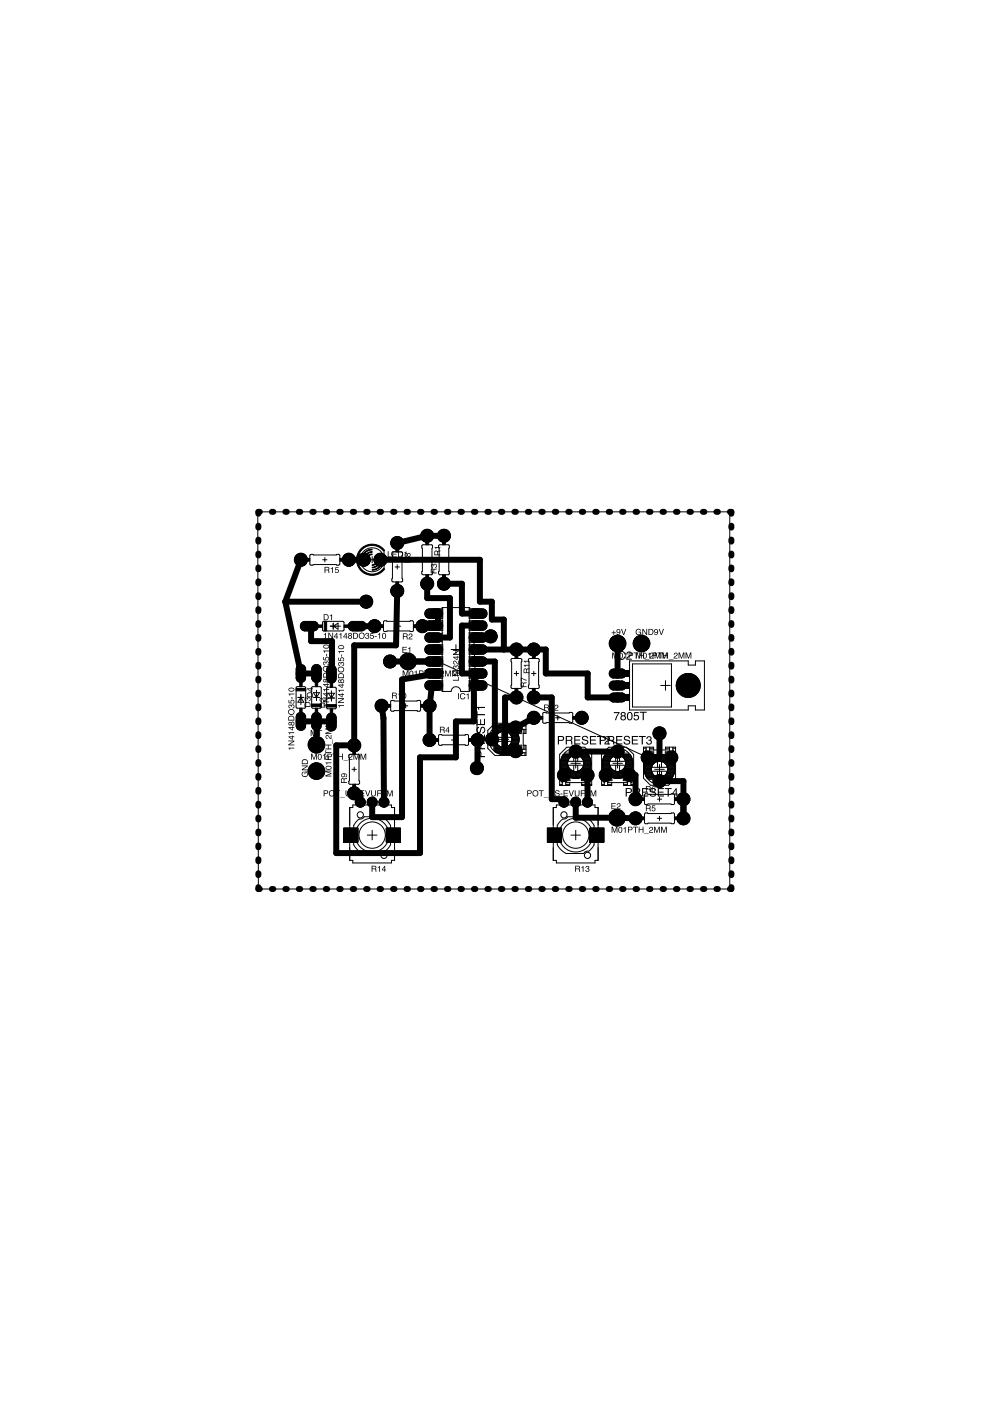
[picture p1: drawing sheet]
<svg xmlns="http://www.w3.org/2000/svg" width="210mm" height="297mm" viewBox="0 0 210 297" stroke-linecap="round" stroke-linejoin="round" font-family="sans-serif">
<g fill="#000" stroke="#000" stroke-width=".21">
<circle cx="63.8" cy="118.7" r="1.38"/>
<circle cx="74" cy="118.7" r="1.38"/>
<circle cx="77.1" cy="118.7" r="1.38"/>
<circle cx="80.7" cy="118.7" r="1.38"/>
<circle cx="84.2" cy="115.1" r="1.38"/>
<circle cx="90.6" cy="113.6" r="1.38"/>
<circle cx="94.1" cy="113.6" r="1.38"/>
<circle cx="77.6" cy="127.6" r="1.38"/>
<circle cx="79.4" cy="132.8" r="1.38"/>
<circle cx="84.2" cy="125.3" r="1.38"/>
<circle cx="89.6" cy="132.8" r="1.38"/>
<circle cx="90.6" cy="123.8" r="1.38"/>
<circle cx="94.1" cy="123.8" r="1.38"/>
<circle cx="104" cy="134.9" r="1.38"/>
<circle cx="109.5" cy="137.7" r="1.38"/>
<circle cx="113.2" cy="137.7" r="1.38"/>
<circle cx="130.9" cy="136.4" r="1.76"/>
<circle cx="130.9" cy="136.4" r="1.65"/>
<circle cx="136" cy="136.4" r="1.76"/>
<circle cx="67.1" cy="157.9" r="1.76"/>
<circle cx="75.1" cy="158" r="1.38"/>
<circle cx="80.9" cy="149.6" r="1.38"/>
<circle cx="82.7" cy="140.3" r="1.38"/>
<circle cx="86.5" cy="140.3" r="1.76"/>
<circle cx="91.1" cy="156.9" r="1.38"/>
<circle cx="91.1" cy="149.6" r="1.38"/>
<circle cx="101.2" cy="156.9" r="1.38"/>
<circle cx="104.3" cy="156.8" r="1.38"/>
<circle cx="109.3" cy="159.3" r="1.38"/>
<circle cx="109.3" cy="154.3" r="1.38"/>
<circle cx="109.5" cy="147.9" r="1.38"/>
<circle cx="113.2" cy="152.2" r="1.38"/>
<circle cx="113.2" cy="147.9" r="1.38"/>
<circle cx="122.1" cy="159.3" r="1.38"/>
<circle cx="123.3" cy="152.2" r="1.38"/>
<circle cx="130.9" cy="159.3" r="1.38"/>
<circle cx="139.8" cy="155.5" r="1.38"/>
<circle cx="145.9" cy="145.3" r="2.54"/>
<circle cx="145.9" cy="145.3" r="1.76"/>
<circle cx="67.1" cy="163.5" r="1.76"/>
<circle cx="75.1" cy="168.2" r="1.38"/>
<circle cx="76.4" cy="170.1" r="1.06"/>
<circle cx="78.9" cy="170.1" r="1.06"/>
<circle cx="81.4" cy="170.1" r="1.06"/>
<circle cx="101.1" cy="162.9" r="1.38"/>
<circle cx="119.6" cy="164.3" r="1.38"/>
<circle cx="119.6" cy="170.1" r="1.06"/>
<circle cx="122.1" cy="170.1" r="1.06"/>
<circle cx="124.6" cy="164.3" r="1.38"/>
<circle cx="124.6" cy="170.1" r="1.06"/>
<circle cx="128.4" cy="164.3" r="1.38"/>
<circle cx="130.8" cy="173.4" r="1.76"/>
<circle cx="133.5" cy="164.3" r="1.38"/>
<circle cx="134.7" cy="173.5" r="1.38"/>
<circle cx="134.7" cy="169.4" r="1.38"/>
<circle cx="137.3" cy="160.6" r="1.38"/>
<circle cx="139.8" cy="165.6" r="1.38"/>
<circle cx="142.3" cy="160.6" r="1.38"/>
<circle cx="144.9" cy="173.5" r="1.38"/>
<circle cx="144.9" cy="169.4" r="1.38"/>
</g>
<g fill="#000" stroke="#000" stroke-width=".21">
<path d="M63.9 132.1l.7-.3h2a1 1 0 0 1 .9 1 1 1 0 0 1-.9 1h-2a1.01 1.01 0 0 1-.7-1.7zM74 132.1l.7-.3h2.1a1 1 0 0 1 .8 1 1 1 0 0 1-.8 1h-2.1a1.01 1.01 0 0 1-.7-1.7zM90.3 129.5l.7-.4h2a1 1 0 0 1 .9 1 1 1 0 0 1-.9 1h-2a1.01 1.01 0 0 1-.7-1.6zM90.3 132l.7-.4h2a1 1 0 0 1 .9 1 1 1 0 0 1-.9 1h-2a1.01 1.01 0 0 1-.7-1.6zM90.3 134.6l.7-.4h2a1 1 0 0 1 .9 1 1 1 0 0 1-.9 1h-2a1.01 1.01 0 0 1-.7-1.6zM90.3 137.1l.7-.4h2a1 1 0 0 1 .9 1 1 1 0 0 1-.9 1h-2a1.01 1.01 0 0 1-.7-1.6zM99.7 129.5l.7-.4h2a1 1 0 0 1 .9 1 1 1 0 0 1-.9 1h-2a1.01 1.01 0 0 1-.7-1.6zM99.7 139.6l.7-.3h2a1 1 0 0 1 .9 1 1 1 0 0 1-.9 .9h-2a1.01 1.01 0 0 1-.7-1.6zM99.7 137.1l.7-.4h2a1 1 0 0 1 .9 1 1 1 0 0 1-.9 1h-2a1.01 1.01 0 0 1-.7-1.6zM99.7 132l.7-.4h2a1 1 0 0 1 .9 1 1 1 0 0 1-.9 1h-2a1.01 1.01 0 0 1-.7-1.6zM99.7 134.6l.7-.4h2a1 1 0 0 1 .9 1 1 1 0 0 1-.9 1h-2a1.01 1.01 0 0 1-.7-1.6zM63 141.3a1.01 1.01 0 0 1 1.1-.4 1.01 1.01 0 0 1 .7 .9v2a1 1 0 0 1-1 .9 1 1 0 0 1-1-.9v-2z"/>
<path d="M63 151.4a1.01 1.01 0 0 1 1.1-.3 1.01 1.01 0 0 1 .7 .8v2.1a1 1 0 0 1-1 .8 1 1 0 0 1-1-.8v-2.1zM66.3 151.4a1.01 1.01 0 0 1 1.1-.3 1.01 1.01 0 0 1 .7 .8v2.1a1 1 0 0 1-1 .8 1 1 0 0 1-1-.8v-2.1zM66.3 141.3a1.01 1.01 0 0 1 1.1-.4 1.01 1.01 0 0 1 .7 .9v2a1 1 0 0 1-1 .9 1 1 0 0 1-1-.9v-2zM69.5 151.6a1.01 1.01 0 0 1 1-.4 1.01 1.01 0 0 1 .8 .9v2a1 1 0 0 1-1 .9 1 1 0 0 1-1-.9v-2zM69.5 141.4a1.01 1.01 0 0 1 1-.3 1.01 1.01 0 0 1 .8 .8v2a1 1 0 0 1-1 .9 1 1 0 0 1-1-.9v-2zM90.3 139.6l.7-.3h2a1 1 0 0 1 .9 1 1 1 0 0 1-.9 .9h-2a1.01 1.01 0 0 1-.7-1.6zM90.3 142.2l.7-.4h2a1 1 0 0 1 .9 1 1 1 0 0 1-.9 1h-2a1.01 1.01 0 0 1-.7-1.6zM90.3 144.7l.7-.4h2a1 1 0 0 1 .9 1 1 1 0 0 1-.9 1h-2a1.01 1.01 0 0 1-.7-1.6zM99.7 144.7l.7-.4h2a1 1 0 0 1 .9 1 1 1 0 0 1-.9 1h-2a1.01 1.01 0 0 1-.7-1.6zM99.7 142.2l.7-.4h2a1 1 0 0 1 .9 1 1 1 0 0 1-.9 1h-2a1.01 1.01 0 0 1-.7-1.6zM129.4 142.2l.6-.3h1.9a.95 .95 0 0 1 .8 .9 .95 .95 0 0 1-.8 .9h-1.9a.95 .95 0 0 1-.6-1.5zM129.4 144.8l.6-.4h1.9a.95 .95 0 0 1 .8 .9 .95 .95 0 0 1-.8 1h-1.9a.95 .95 0 0 1-.6-1.5z"/>
<path d="M129.4 147.3l.6-.4h1.9a.95 .95 0 0 1 .8 1 .95 .95 0 0 1-.8 .9h-1.9a.95 .95 0 0 1-.6-1.5zM72.9 175.6h3v3h-3zM81.9 175.6h3v3h-3zM116.1 175.6h3v3h-3zM125.1 175.6h3v3h-3z"/>
</g>
<circle cx="130.9" cy="136.4" r=".99" fill="#fff" stroke="#000" stroke-width=".21"/>
<path d="M64.7 132.8h1.8" fill="none" stroke="#000" stroke-width="1.8"/>
<circle cx="65.6" cy="132.8" r=".4" fill="#fff" stroke="#000" stroke-width=".21"/>
<path d="M74.8 132.8h1.8" fill="none" stroke="#000" stroke-width="1.8"/>
<circle cx="75.7" cy="132.8" r=".4" fill="#fff" stroke="#000" stroke-width=".21"/>
<path d="M70.3 152.2v1.8" fill="none" stroke="#000" stroke-width="1.8"/>
<circle cx="70.3" cy="153.1" r=".4" fill="#fff" stroke="#000" stroke-width=".21"/>
<path d="M70.3 142v1.8" fill="none" stroke="#000" stroke-width="1.8"/>
<circle cx="70.3" cy="142.9" r=".4" fill="#fff" stroke="#000" stroke-width=".21"/>
<path d="M67.1 152.1v1.7" fill="none" stroke="#000" stroke-width="1.8"/>
<circle cx="67.1" cy="153" r=".4" fill="#fff" stroke="#000" stroke-width=".21"/>
<path d="M67.1 141.9v1.8" fill="none" stroke="#000" stroke-width="1.8"/>
<circle cx="67.1" cy="142.8" r=".4" fill="#fff" stroke="#000" stroke-width=".21"/>
<path d="M63.8 141.9v1.8" fill="none" stroke="#000" stroke-width="1.8"/>
<circle cx="63.8" cy="142.8" r=".4" fill="#fff" stroke="#000" stroke-width=".21"/>
<path d="M63.8 152.1v1.7" fill="none" stroke="#000" stroke-width="1.8"/>
<circle cx="63.8" cy="153" r=".4" fill="#fff" stroke="#000" stroke-width=".21"/>
<circle cx="86.5" cy="140.3" r="1.65" fill="#000" stroke="#000" stroke-width=".21"/>
<circle cx="86.5" cy="140.3" r=".99" fill="#fff" stroke="#000" stroke-width=".21"/>
<circle cx="130.8" cy="173.4" r="1.65" fill="#000" stroke="#000" stroke-width=".21"/>
<circle cx="130.8" cy="173.4" r=".99" fill="#fff" stroke="#000" stroke-width=".21"/>
<circle cx="67.1" cy="163.5" r="1.65" fill="#000" stroke="#000" stroke-width=".21"/>
<circle cx="67.1" cy="163.5" r=".99" fill="#fff" stroke="#000" stroke-width=".21"/>
<circle cx="136" cy="136.4" r="1.65" fill="#000" stroke="#000" stroke-width=".21"/>
<circle cx="136" cy="136.4" r=".99" fill="#fff" stroke="#000" stroke-width=".21"/>
<path d="M100.5 145.3h1.8" fill="none" stroke="#000" stroke-width="1.8"/>
<circle cx="100.5" cy="145.3" r=".36" fill="#fff" stroke="#000" stroke-width=".21"/>
<path d="M100.5 142.8h1.8" fill="none" stroke="#000" stroke-width="1.8"/>
<circle cx="100.5" cy="142.8" r=".36" fill="#fff" stroke="#000" stroke-width=".21"/>
<path d="M100.5 130.1h1.8" fill="none" stroke="#000" stroke-width="1.8"/>
<circle cx="100.5" cy="130.1" r=".36" fill="#fff" stroke="#000" stroke-width=".21"/>
<path d="M91.1 130.1h1.8" fill="none" stroke="#000" stroke-width="1.8"/>
<circle cx="92.9" cy="130.1" r=".36" fill="#fff" stroke="#000" stroke-width=".21"/>
<path d="M100.5 140.3h1.8" fill="none" stroke="#000" stroke-width="1.8"/>
<circle cx="100.5" cy="140.3" r=".36" fill="#fff" stroke="#000" stroke-width=".21"/>
<path d="M100.5 137.7h1.8" fill="none" stroke="#000" stroke-width="1.8"/>
<circle cx="100.5" cy="137.7" r=".36" fill="#fff" stroke="#000" stroke-width=".21"/>
<path d="M100.5 132.6h1.8" fill="none" stroke="#000" stroke-width="1.8"/>
<circle cx="100.5" cy="132.6" r=".36" fill="#fff" stroke="#000" stroke-width=".21"/>
<path d="M100.5 135.2h1.8" fill="none" stroke="#000" stroke-width="1.8"/>
<circle cx="100.5" cy="135.2" r=".36" fill="#fff" stroke="#000" stroke-width=".21"/>
<path d="M91.1 132.6h1.8" fill="none" stroke="#000" stroke-width="1.8"/>
<circle cx="92.9" cy="132.6" r=".36" fill="#fff" stroke="#000" stroke-width=".21"/>
<path d="M91.1 135.2h1.8" fill="none" stroke="#000" stroke-width="1.8"/>
<circle cx="92.9" cy="135.2" r=".3" fill="#fff" stroke="#000" stroke-width=".21"/>
<path d="M91.1 137.7h1.8" fill="none" stroke="#000" stroke-width="1.8"/>
<circle cx="92.9" cy="137.7" r=".36" fill="#fff" stroke="#000" stroke-width=".21"/>
<path d="M91.1 140.3h1.8" fill="none" stroke="#000" stroke-width="1.8"/>
<circle cx="92.9" cy="140.3" r=".36" fill="#fff" stroke="#000" stroke-width=".21"/>
<path d="M91.1 142.8h1.8" fill="none" stroke="#000" stroke-width="1.8"/>
<circle cx="92.9" cy="142.8" r=".36" fill="#fff" stroke="#000" stroke-width=".21"/>
<path d="M91.1 145.3h1.8" fill="none" stroke="#000" stroke-width="1.8"/>
<circle cx="92.9" cy="145.3" r=".36" fill="#fff" stroke="#000" stroke-width=".21"/>
<path d="M130.1 142.8h1.7" fill="none" stroke="#000" stroke-width="1.7"/>
<circle cx="130.9" cy="142.8" r=".55" fill="#fff" stroke="#000" stroke-width=".21"/>
<path d="M130.1 145.3h1.7" fill="none" stroke="#000" stroke-width="1.7"/>
<circle cx="130.9" cy="145.3" r=".55" fill="#fff" stroke="#000" stroke-width=".21"/>
<path d="M130.1 147.9h1.7" fill="none" stroke="#000" stroke-width="1.7"/>
<circle cx="130.9" cy="147.9" r=".55" fill="#fff" stroke="#000" stroke-width=".21"/>
<circle cx="77.1" cy="118.7" r="1.27" fill="#000" stroke="#000" stroke-width=".21"/>
<circle cx="77.1" cy="118.7" r=".55" fill="#fff" stroke="#000" stroke-width=".21"/>
<circle cx="80.7" cy="118.7" r="1.27" fill="#000" stroke="#000" stroke-width=".21"/>
<circle cx="80.7" cy="118.7" r=".55" fill="#fff" stroke="#000" stroke-width=".21"/>
<circle cx="67.1" cy="157.9" r="1.65" fill="#000" stroke="#000" stroke-width=".21"/>
<circle cx="67.1" cy="157.9" r=".99" fill="#fff" stroke="#000" stroke-width=".21"/>
<circle cx="104.3" cy="156.8" r="1.27" fill="#000" stroke="#000" stroke-width=".21"/>
<circle cx="104.3" cy="156.8" r=".55" fill="#fff" stroke="#000" stroke-width=".21"/>
<circle cx="109.3" cy="154.3" r="1.27" fill="#000" stroke="#000" stroke-width=".21"/>
<circle cx="109.3" cy="154.3" r=".55" fill="#fff" stroke="#000" stroke-width=".21"/>
<circle cx="109.3" cy="159.3" r="1.27" fill="#000" stroke="#000" stroke-width=".21"/>
<circle cx="109.3" cy="159.3" r=".55" fill="#fff" stroke="#000" stroke-width=".21"/>
<circle cx="122.1" cy="159.3" r="1.27" fill="#000" stroke="#000" stroke-width=".21"/>
<circle cx="122.1" cy="159.3" r=".55" fill="#fff" stroke="#000" stroke-width=".21"/>
<circle cx="124.6" cy="164.3" r="1.27" fill="#000" stroke="#000" stroke-width=".21"/>
<circle cx="124.6" cy="164.3" r=".55" fill="#fff" stroke="#000" stroke-width=".21"/>
<circle cx="119.6" cy="164.3" r="1.27" fill="#000" stroke="#000" stroke-width=".21"/>
<circle cx="119.6" cy="164.3" r=".55" fill="#fff" stroke="#000" stroke-width=".21"/>
<circle cx="130.9" cy="159.3" r="1.27" fill="#000" stroke="#000" stroke-width=".21"/>
<circle cx="130.9" cy="159.3" r=".55" fill="#fff" stroke="#000" stroke-width=".21"/>
<circle cx="133.5" cy="164.3" r="1.27" fill="#000" stroke="#000" stroke-width=".21"/>
<circle cx="133.5" cy="164.3" r=".55" fill="#fff" stroke="#000" stroke-width=".21"/>
<circle cx="128.4" cy="164.3" r="1.27" fill="#000" stroke="#000" stroke-width=".21"/>
<circle cx="128.4" cy="164.3" r=".55" fill="#fff" stroke="#000" stroke-width=".21"/>
<circle cx="139.8" cy="165.6" r="1.27" fill="#000" stroke="#000" stroke-width=".21"/>
<circle cx="139.8" cy="165.6" r=".55" fill="#fff" stroke="#000" stroke-width=".21"/>
<circle cx="137.3" cy="160.6" r="1.27" fill="#000" stroke="#000" stroke-width=".21"/>
<circle cx="137.3" cy="160.6" r=".55" fill="#fff" stroke="#000" stroke-width=".21"/>
<circle cx="142.3" cy="160.6" r="1.27" fill="#000" stroke="#000" stroke-width=".21"/>
<circle cx="142.3" cy="160.6" r=".55" fill="#fff" stroke="#000" stroke-width=".21"/>
<circle cx="90.6" cy="113.6" r="1.27" fill="#000" stroke="#000" stroke-width=".21"/>
<circle cx="90.6" cy="113.6" r=".55" fill="#fff" stroke="#000" stroke-width=".21"/>
<circle cx="90.6" cy="123.8" r="1.27" fill="#000" stroke="#000" stroke-width=".21"/>
<circle cx="90.6" cy="123.8" r=".55" fill="#fff" stroke="#000" stroke-width=".21"/>
<circle cx="80.9" cy="149.6" r="1.27" fill="#000" stroke="#000" stroke-width=".21"/>
<circle cx="80.9" cy="149.6" r=".55" fill="#fff" stroke="#000" stroke-width=".21"/>
<circle cx="91.1" cy="149.6" r="1.27" fill="#000" stroke="#000" stroke-width=".21"/>
<circle cx="91.1" cy="149.6" r=".55" fill="#fff" stroke="#000" stroke-width=".21"/>
<circle cx="109.5" cy="137.7" r="1.27" fill="#000" stroke="#000" stroke-width=".21"/>
<circle cx="109.5" cy="137.7" r=".55" fill="#fff" stroke="#000" stroke-width=".21"/>
<circle cx="109.5" cy="147.9" r="1.27" fill="#000" stroke="#000" stroke-width=".21"/>
<circle cx="109.5" cy="147.9" r=".55" fill="#fff" stroke="#000" stroke-width=".21"/>
<circle cx="113.2" cy="152.2" r="1.27" fill="#000" stroke="#000" stroke-width=".21"/>
<circle cx="113.2" cy="152.2" r=".55" fill="#fff" stroke="#000" stroke-width=".21"/>
<circle cx="123.3" cy="152.2" r="1.27" fill="#000" stroke="#000" stroke-width=".21"/>
<circle cx="123.3" cy="152.2" r=".55" fill="#fff" stroke="#000" stroke-width=".21"/>
<circle cx="124.6" cy="170.1" r=".97" fill="#000" stroke="#000" stroke-width=".21"/>
<circle cx="124.6" cy="170.1" r=".55" fill="#fff" stroke="#000" stroke-width=".21"/>
<circle cx="122.1" cy="170.1" r=".97" fill="#000" stroke="#000" stroke-width=".21"/>
<circle cx="122.1" cy="170.1" r=".55" fill="#fff" stroke="#000" stroke-width=".21"/>
<circle cx="119.6" cy="170.1" r=".97" fill="#000" stroke="#000" stroke-width=".21"/>
<circle cx="119.6" cy="170.1" r=".55" fill="#fff" stroke="#000" stroke-width=".21"/>
<path d="M116.2 175.7h2.8v2.8h-2.8z" fill="#000" stroke="#000" stroke-width=".21"/>
<circle cx="117.6" cy="177.1" r=".8" fill="#fff" stroke="#000" stroke-width=".21"/>
<path d="M125.2 175.7h2.8v2.8h-2.8z" fill="#000" stroke="#000" stroke-width=".21"/>
<circle cx="126.6" cy="177.1" r=".8" fill="#fff" stroke="#000" stroke-width=".21"/>
<circle cx="81.4" cy="170.1" r=".97" fill="#000" stroke="#000" stroke-width=".21"/>
<circle cx="81.4" cy="170.1" r=".55" fill="#fff" stroke="#000" stroke-width=".21"/>
<circle cx="78.9" cy="170.1" r=".97" fill="#000" stroke="#000" stroke-width=".21"/>
<circle cx="78.9" cy="170.1" r=".55" fill="#fff" stroke="#000" stroke-width=".21"/>
<circle cx="76.4" cy="170.1" r=".97" fill="#000" stroke="#000" stroke-width=".21"/>
<circle cx="76.4" cy="170.1" r=".55" fill="#fff" stroke="#000" stroke-width=".21"/>
<path d="M73 175.7h2.8v2.8h-2.8z" fill="#000" stroke="#000" stroke-width=".21"/>
<circle cx="74.4" cy="177.1" r=".8" fill="#fff" stroke="#000" stroke-width=".21"/>
<path d="M82 175.7h2.8v2.8h-2.8z" fill="#000" stroke="#000" stroke-width=".21"/>
<circle cx="83.4" cy="177.1" r=".8" fill="#fff" stroke="#000" stroke-width=".21"/>
<circle cx="74" cy="118.7" r="1.27" fill="#000" stroke="#000" stroke-width=".21"/>
<circle cx="74" cy="118.7" r=".55" fill="#fff" stroke="#000" stroke-width=".21"/>
<circle cx="63.8" cy="118.7" r="1.27" fill="#000" stroke="#000" stroke-width=".21"/>
<circle cx="63.8" cy="118.7" r=".55" fill="#fff" stroke="#000" stroke-width=".21"/>
<circle cx="89.6" cy="132.8" r="1.27" fill="#000" stroke="#000" stroke-width=".21"/>
<circle cx="89.6" cy="132.8" r=".55" fill="#fff" stroke="#000" stroke-width=".21"/>
<circle cx="79.4" cy="132.8" r="1.27" fill="#000" stroke="#000" stroke-width=".21"/>
<circle cx="79.4" cy="132.8" r=".55" fill="#fff" stroke="#000" stroke-width=".21"/>
<circle cx="94.1" cy="123.8" r="1.27" fill="#000" stroke="#000" stroke-width=".21"/>
<circle cx="94.1" cy="123.8" r=".55" fill="#fff" stroke="#000" stroke-width=".21"/>
<circle cx="94.1" cy="113.6" r="1.27" fill="#000" stroke="#000" stroke-width=".21"/>
<circle cx="94.1" cy="113.6" r=".55" fill="#fff" stroke="#000" stroke-width=".21"/>
<circle cx="91.1" cy="156.9" r="1.27" fill="#000" stroke="#000" stroke-width=".21"/>
<circle cx="91.1" cy="156.9" r=".55" fill="#fff" stroke="#000" stroke-width=".21"/>
<circle cx="101.2" cy="156.9" r="1.27" fill="#000" stroke="#000" stroke-width=".21"/>
<circle cx="101.2" cy="156.9" r=".55" fill="#fff" stroke="#000" stroke-width=".21"/>
<circle cx="134.7" cy="173.5" r="1.27" fill="#000" stroke="#000" stroke-width=".21"/>
<circle cx="134.7" cy="173.5" r=".55" fill="#fff" stroke="#000" stroke-width=".21"/>
<circle cx="144.9" cy="173.5" r="1.27" fill="#000" stroke="#000" stroke-width=".21"/>
<circle cx="144.9" cy="173.5" r=".55" fill="#fff" stroke="#000" stroke-width=".21"/>
<circle cx="134.7" cy="169.4" r="1.27" fill="#000" stroke="#000" stroke-width=".21"/>
<circle cx="134.7" cy="169.4" r=".55" fill="#fff" stroke="#000" stroke-width=".21"/>
<circle cx="144.9" cy="169.4" r="1.27" fill="#000" stroke="#000" stroke-width=".21"/>
<circle cx="144.9" cy="169.4" r=".55" fill="#fff" stroke="#000" stroke-width=".21"/>
<circle cx="113.2" cy="147.9" r="1.27" fill="#000" stroke="#000" stroke-width=".21"/>
<circle cx="113.2" cy="147.9" r=".55" fill="#fff" stroke="#000" stroke-width=".21"/>
<circle cx="113.2" cy="137.7" r="1.27" fill="#000" stroke="#000" stroke-width=".21"/>
<circle cx="113.2" cy="137.7" r=".55" fill="#fff" stroke="#000" stroke-width=".21"/>
<circle cx="84.2" cy="115.1" r="1.27" fill="#000" stroke="#000" stroke-width=".21"/>
<circle cx="84.2" cy="115.1" r=".55" fill="#fff" stroke="#000" stroke-width=".21"/>
<circle cx="84.2" cy="125.3" r="1.27" fill="#000" stroke="#000" stroke-width=".21"/>
<circle cx="84.2" cy="125.3" r=".55" fill="#fff" stroke="#000" stroke-width=".21"/>
<circle cx="75.1" cy="168.2" r="1.27" fill="#000" stroke="#000" stroke-width=".21"/>
<circle cx="75.1" cy="168.2" r=".55" fill="#fff" stroke="#000" stroke-width=".21"/>
<circle cx="75.1" cy="158" r="1.27" fill="#000" stroke="#000" stroke-width=".21"/>
<circle cx="75.1" cy="158" r=".55" fill="#fff" stroke="#000" stroke-width=".21"/>
<circle cx="77.6" cy="127.6" r="1.27" fill="#000" stroke="#000" stroke-width=".21"/>
<circle cx="77.6" cy="127.6" r=".66" fill="#fff" stroke="#000" stroke-width=".21"/>
<circle cx="104" cy="134.9" r="1.27" fill="#000" stroke="#000" stroke-width=".21"/>
<circle cx="104" cy="134.9" r=".66" fill="#fff" stroke="#000" stroke-width=".21"/>
<circle cx="101.1" cy="162.9" r="1.27" fill="#000" stroke="#000" stroke-width=".21"/>
<circle cx="101.1" cy="162.9" r=".66" fill="#fff" stroke="#000" stroke-width=".21"/>
<circle cx="82.7" cy="140.3" r="1.27" fill="#000" stroke="#000" stroke-width=".21"/>
<circle cx="82.7" cy="140.3" r=".66" fill="#fff" stroke="#000" stroke-width=".21"/>
<circle cx="139.8" cy="155.5" r="1.27" fill="#000" stroke="#000" stroke-width=".21"/>
<circle cx="139.8" cy="155.5" r=".66" fill="#fff" stroke="#000" stroke-width=".21"/>
<g fill="none" stroke="#000" stroke-width="1.3">
<path d="M54.8 111.5v.4M54.8 114.4v.4M54.8 117.4v.4M55.1 108.5h-.3v.4M57.6 108.5h.4M60.5 108.5h.3M63.4 108.5h.3M63.8 118.7l-3.3 8.9M66.2 108.5h.3M69.1 108.5h.3M71.9 108.5h.3M74 118.7h3.1"/>
<path d="M74.8 108.5h.3M77.6 108.5h.4M80.5 108.5h.3M80.7 118.7h21v8.9h2.6v3.8h2.5v6.3M83.3 108.5h.4M86.2 108.5h.3M89 108.5h.4M91.9 108.5h.3M94.1 113.6h-3.5l-6.4 1.5M94.8 108.5h.3M97.6 108.5h.3M100.5 108.5h.3"/>
<path d="M103.3 108.5h.4M106.2 108.5h.3M109.1 108.5h.3M111.9 108.5h.3M114.8 108.5h.3M117.6 108.5h.3M120.5 108.5h.3M123.3 108.5h.4M126.2 108.5h.3M129.1 108.5h.3M131.9 108.5h.3M134.7 108.5h.4"/>
<path d="M137.6 108.5h.3M140.5 108.5h.3M143.3 108.5h.3M146.2 108.5h.3M149 108.5h.4M151.9 108.5h.3M154.7 108.5h.4v.4M155.1 111.5v.4M155.1 114.4v.4M155.1 117.4v.4M54.8 120.3v.4M54.8 123.3v.4"/>
<path d="M54.8 126.2v.4M54.8 129.1v.5M54.8 132.1v.4M54.8 135v.4M54.8 138v.4M60.5 127.6l3.3 15.2h3.3M60.5 127.6h17.1M65.6 132.8h.4v3.1h4.4v7.7M75.7 132.8h3.7M84.2 125.3l-.2 11.5h-8.9v21.2h-3.8v22.9h17.7v-20.3h7.7v-7.6h3.8v-10.2h-2.6v-10.2h2.6M90.6 123.8v3h4.8v8.4h-2.5M92.9 130.1v2.5l-3.3 .2"/>
<path d="M94.1 123.8h3.8v6.3h2.6M100.4 134.8l.1 .4h3.5v-.2M100.5 137.7h15.2v5.1h8.9v5.1h6.3M130.9 136.4v6.4M155.1 120.3v.4M155.1 123.3v.4M155.1 126.2v.4M155.1 129.1v.5M155.1 132.1v.4M155.1 135v.4M155.1 138v.4M54.8 140.9v.5"/>
<path d="M54.8 143.9v.4M54.8 146.8v.4M54.8 149.8v.4M54.8 152.7v.4M54.8 155.7v.4M54.8 158.6v.4M63.8 153h6.2l.3 .1M67.1 153v4.9M80.9 149.6l.4 2.7 .1 17.8M82.7 140.3h10.2M92.9 145.3h-1.3l-.5 4.3v7.3M92.9 142.8l-7.7 1.3v29.1h-6.3v-3.1"/>
<path d="M100.5 140.3h4.4v16.5h-.6M101.2 156.9v6.2M109.3 159.3h.1M109.5 147.9h-2.4v11.4h2.2M113.2 147.9h3.8v21.5h2.6v.7M113.2 152.2l-3.9 2.1M122.1 159.3h8.8M139.8 155.5v5.1h-2.5M155.1 140.9v.5M155.1 143.9v.4M155.1 146.8v.4M155.1 149.8v.4"/>
<path d="M155.1 152.7v.4M155.1 155.7v.4M155.1 158.6v.4M54.8 161.6v.4M54.8 164.5v.4M54.8 167.4v.5M54.8 170.4v.4M54.8 173.4v.4M54.8 176.3v.4M54.8 179.2v.4M75.1 168.2h1.3v1.9M122.1 170.1v3.3l12.6 .1"/>
<path d="M124.6 164.3v5.8M133.5 164.3h1.2v5.1M139.8 165.6h5.1v7.9M155.1 161.6v.4M155.1 164.5v.4M155.1 167.4v.5M155.1 170.4v.4M155.1 173.4v.4M155.1 176.3v.4M155.1 179.2v.4M54.8 182.2v.4M54.8 185.1v.4"/>
<path d="M54.8 188.1v.4h.3M57.6 188.5h.4M60.5 188.5h.3M63.4 188.5h.3M66.2 188.5h.3M69.1 188.5h.3M71.9 188.5h.3M74.8 188.5h.3M77.6 188.5h.4M80.5 188.5h.3M83.3 188.5h.4M86.2 188.5h.3"/>
<path d="M89 188.5h.4M91.9 188.5h.3M94.8 188.5h.3M97.6 188.5h.3M100.5 188.5h.3M103.3 188.5h.4M106.2 188.5h.3M109.1 188.5h.3M111.9 188.5h.3M114.8 188.5h.3M117.6 188.5h.3M120.5 188.5h.3"/>
<path d="M123.3 188.5h.4M126.2 188.5h.3M129.1 188.5h.3M131.9 188.5h.3M134.7 188.5h.4M137.6 188.5h.3M140.5 188.5h.3M143.3 188.5h.3M146.2 188.5h.3M149 188.5h.4M151.9 188.5h.3M155.1 188.1v.4h-.4"/>
<path d="M155.1 182.2v.4M155.1 185.1v.4"/>
</g>
<circle cx="130.9" cy="136.4" r="1.65" fill="#000" stroke="#000" stroke-width=".21"/>
<circle cx="130.9" cy="136.4" r=".99" fill="#fff" stroke="#000" stroke-width=".21"/>
<path d="M64.7 132.8h1.8" fill="none" stroke="#000" stroke-width="1.8"/>
<circle cx="65.6" cy="132.8" r=".4" fill="#fff" stroke="#000" stroke-width=".21"/>
<path d="M74.8 132.8h1.8" fill="none" stroke="#000" stroke-width="1.8"/>
<circle cx="75.7" cy="132.8" r=".4" fill="#fff" stroke="#000" stroke-width=".21"/>
<path d="M70.3 152.2v1.8" fill="none" stroke="#000" stroke-width="1.8"/>
<circle cx="70.3" cy="153.1" r=".4" fill="#fff" stroke="#000" stroke-width=".21"/>
<path d="M70.3 142v1.8" fill="none" stroke="#000" stroke-width="1.8"/>
<circle cx="70.3" cy="142.9" r=".4" fill="#fff" stroke="#000" stroke-width=".21"/>
<path d="M67.1 152.1v1.7" fill="none" stroke="#000" stroke-width="1.8"/>
<circle cx="67.1" cy="153" r=".4" fill="#fff" stroke="#000" stroke-width=".21"/>
<path d="M67.1 141.9v1.8" fill="none" stroke="#000" stroke-width="1.8"/>
<circle cx="67.1" cy="142.8" r=".4" fill="#fff" stroke="#000" stroke-width=".21"/>
<path d="M63.8 141.9v1.8" fill="none" stroke="#000" stroke-width="1.8"/>
<circle cx="63.8" cy="142.8" r=".4" fill="#fff" stroke="#000" stroke-width=".21"/>
<path d="M63.8 152.1v1.7" fill="none" stroke="#000" stroke-width="1.8"/>
<circle cx="63.8" cy="153" r=".4" fill="#fff" stroke="#000" stroke-width=".21"/>
<circle cx="86.5" cy="140.3" r="1.65" fill="#000" stroke="#000" stroke-width=".21"/>
<circle cx="86.5" cy="140.3" r=".99" fill="#fff" stroke="#000" stroke-width=".21"/>
<circle cx="130.8" cy="173.4" r="1.65" fill="#000" stroke="#000" stroke-width=".21"/>
<circle cx="130.8" cy="173.4" r=".99" fill="#fff" stroke="#000" stroke-width=".21"/>
<circle cx="67.1" cy="163.5" r="1.65" fill="#000" stroke="#000" stroke-width=".21"/>
<circle cx="67.1" cy="163.5" r=".99" fill="#fff" stroke="#000" stroke-width=".21"/>
<circle cx="136" cy="136.4" r="1.65" fill="#000" stroke="#000" stroke-width=".21"/>
<circle cx="136" cy="136.4" r=".99" fill="#fff" stroke="#000" stroke-width=".21"/>
<path d="M100.5 145.3h1.8" fill="none" stroke="#000" stroke-width="1.8"/>
<circle cx="100.5" cy="145.3" r=".36" fill="#fff" stroke="#000" stroke-width=".21"/>
<path d="M100.5 142.8h1.8" fill="none" stroke="#000" stroke-width="1.8"/>
<circle cx="100.5" cy="142.8" r=".36" fill="#fff" stroke="#000" stroke-width=".21"/>
<path d="M100.5 130.1h1.8" fill="none" stroke="#000" stroke-width="1.8"/>
<circle cx="100.5" cy="130.1" r=".36" fill="#fff" stroke="#000" stroke-width=".21"/>
<path d="M91.1 130.1h1.8" fill="none" stroke="#000" stroke-width="1.8"/>
<circle cx="92.9" cy="130.1" r=".36" fill="#fff" stroke="#000" stroke-width=".21"/>
<path d="M100.5 140.3h1.8" fill="none" stroke="#000" stroke-width="1.8"/>
<circle cx="100.5" cy="140.3" r=".36" fill="#fff" stroke="#000" stroke-width=".21"/>
<path d="M100.5 137.7h1.8" fill="none" stroke="#000" stroke-width="1.8"/>
<circle cx="100.5" cy="137.7" r=".36" fill="#fff" stroke="#000" stroke-width=".21"/>
<path d="M100.5 132.6h1.8" fill="none" stroke="#000" stroke-width="1.8"/>
<circle cx="100.5" cy="132.6" r=".36" fill="#fff" stroke="#000" stroke-width=".21"/>
<path d="M100.5 135.2h1.8" fill="none" stroke="#000" stroke-width="1.8"/>
<circle cx="100.5" cy="135.2" r=".36" fill="#fff" stroke="#000" stroke-width=".21"/>
<path d="M91.1 132.6h1.8" fill="none" stroke="#000" stroke-width="1.8"/>
<circle cx="92.9" cy="132.6" r=".36" fill="#fff" stroke="#000" stroke-width=".21"/>
<path d="M91.1 135.2h1.8" fill="none" stroke="#000" stroke-width="1.8"/>
<circle cx="92.9" cy="135.2" r=".3" fill="#fff" stroke="#000" stroke-width=".21"/>
<path d="M91.1 137.7h1.8" fill="none" stroke="#000" stroke-width="1.8"/>
<circle cx="92.9" cy="137.7" r=".36" fill="#fff" stroke="#000" stroke-width=".21"/>
<path d="M91.1 140.3h1.8" fill="none" stroke="#000" stroke-width="1.8"/>
<circle cx="92.9" cy="140.3" r=".36" fill="#fff" stroke="#000" stroke-width=".21"/>
<path d="M91.1 142.8h1.8" fill="none" stroke="#000" stroke-width="1.8"/>
<circle cx="92.9" cy="142.8" r=".36" fill="#fff" stroke="#000" stroke-width=".21"/>
<path d="M91.1 145.3h1.8" fill="none" stroke="#000" stroke-width="1.8"/>
<circle cx="92.9" cy="145.3" r=".36" fill="#fff" stroke="#000" stroke-width=".21"/>
<path d="M130.1 142.8h1.7" fill="none" stroke="#000" stroke-width="1.7"/>
<circle cx="130.9" cy="142.8" r=".55" fill="#fff" stroke="#000" stroke-width=".21"/>
<path d="M130.1 145.3h1.7" fill="none" stroke="#000" stroke-width="1.7"/>
<circle cx="130.9" cy="145.3" r=".55" fill="#fff" stroke="#000" stroke-width=".21"/>
<path d="M130.1 147.9h1.7" fill="none" stroke="#000" stroke-width="1.7"/>
<circle cx="130.9" cy="147.9" r=".55" fill="#fff" stroke="#000" stroke-width=".21"/>
<circle cx="77.1" cy="118.7" r="1.27" fill="#000" stroke="#000" stroke-width=".21"/>
<circle cx="77.1" cy="118.7" r=".55" fill="#fff" stroke="#000" stroke-width=".21"/>
<circle cx="80.7" cy="118.7" r="1.27" fill="#000" stroke="#000" stroke-width=".21"/>
<circle cx="80.7" cy="118.7" r=".55" fill="#fff" stroke="#000" stroke-width=".21"/>
<circle cx="67.1" cy="157.9" r="1.65" fill="#000" stroke="#000" stroke-width=".21"/>
<circle cx="67.1" cy="157.9" r=".99" fill="#fff" stroke="#000" stroke-width=".21"/>
<circle cx="104.3" cy="156.8" r="1.27" fill="#000" stroke="#000" stroke-width=".21"/>
<circle cx="104.3" cy="156.8" r=".55" fill="#fff" stroke="#000" stroke-width=".21"/>
<circle cx="109.3" cy="154.3" r="1.27" fill="#000" stroke="#000" stroke-width=".21"/>
<circle cx="109.3" cy="154.3" r=".55" fill="#fff" stroke="#000" stroke-width=".21"/>
<circle cx="109.3" cy="159.3" r="1.27" fill="#000" stroke="#000" stroke-width=".21"/>
<circle cx="109.3" cy="159.3" r=".55" fill="#fff" stroke="#000" stroke-width=".21"/>
<circle cx="122.1" cy="159.3" r="1.27" fill="#000" stroke="#000" stroke-width=".21"/>
<circle cx="122.1" cy="159.3" r=".55" fill="#fff" stroke="#000" stroke-width=".21"/>
<circle cx="124.6" cy="164.3" r="1.27" fill="#000" stroke="#000" stroke-width=".21"/>
<circle cx="124.6" cy="164.3" r=".55" fill="#fff" stroke="#000" stroke-width=".21"/>
<circle cx="119.6" cy="164.3" r="1.27" fill="#000" stroke="#000" stroke-width=".21"/>
<circle cx="119.6" cy="164.3" r=".55" fill="#fff" stroke="#000" stroke-width=".21"/>
<circle cx="130.9" cy="159.3" r="1.27" fill="#000" stroke="#000" stroke-width=".21"/>
<circle cx="130.9" cy="159.3" r=".55" fill="#fff" stroke="#000" stroke-width=".21"/>
<circle cx="133.5" cy="164.3" r="1.27" fill="#000" stroke="#000" stroke-width=".21"/>
<circle cx="133.5" cy="164.3" r=".55" fill="#fff" stroke="#000" stroke-width=".21"/>
<circle cx="128.4" cy="164.3" r="1.27" fill="#000" stroke="#000" stroke-width=".21"/>
<circle cx="128.4" cy="164.3" r=".55" fill="#fff" stroke="#000" stroke-width=".21"/>
<circle cx="139.8" cy="165.6" r="1.27" fill="#000" stroke="#000" stroke-width=".21"/>
<circle cx="139.8" cy="165.6" r=".55" fill="#fff" stroke="#000" stroke-width=".21"/>
<circle cx="137.3" cy="160.6" r="1.27" fill="#000" stroke="#000" stroke-width=".21"/>
<circle cx="137.3" cy="160.6" r=".55" fill="#fff" stroke="#000" stroke-width=".21"/>
<circle cx="142.3" cy="160.6" r="1.27" fill="#000" stroke="#000" stroke-width=".21"/>
<circle cx="142.3" cy="160.6" r=".55" fill="#fff" stroke="#000" stroke-width=".21"/>
<circle cx="90.6" cy="113.6" r="1.27" fill="#000" stroke="#000" stroke-width=".21"/>
<circle cx="90.6" cy="113.6" r=".55" fill="#fff" stroke="#000" stroke-width=".21"/>
<circle cx="90.6" cy="123.8" r="1.27" fill="#000" stroke="#000" stroke-width=".21"/>
<circle cx="90.6" cy="123.8" r=".55" fill="#fff" stroke="#000" stroke-width=".21"/>
<circle cx="80.9" cy="149.6" r="1.27" fill="#000" stroke="#000" stroke-width=".21"/>
<circle cx="80.9" cy="149.6" r=".55" fill="#fff" stroke="#000" stroke-width=".21"/>
<circle cx="91.1" cy="149.6" r="1.27" fill="#000" stroke="#000" stroke-width=".21"/>
<circle cx="91.1" cy="149.6" r=".55" fill="#fff" stroke="#000" stroke-width=".21"/>
<circle cx="109.5" cy="137.7" r="1.27" fill="#000" stroke="#000" stroke-width=".21"/>
<circle cx="109.5" cy="137.7" r=".55" fill="#fff" stroke="#000" stroke-width=".21"/>
<circle cx="109.5" cy="147.9" r="1.27" fill="#000" stroke="#000" stroke-width=".21"/>
<circle cx="109.5" cy="147.9" r=".55" fill="#fff" stroke="#000" stroke-width=".21"/>
<circle cx="113.2" cy="152.2" r="1.27" fill="#000" stroke="#000" stroke-width=".21"/>
<circle cx="113.2" cy="152.2" r=".55" fill="#fff" stroke="#000" stroke-width=".21"/>
<circle cx="123.3" cy="152.2" r="1.27" fill="#000" stroke="#000" stroke-width=".21"/>
<circle cx="123.3" cy="152.2" r=".55" fill="#fff" stroke="#000" stroke-width=".21"/>
<circle cx="124.6" cy="170.1" r=".97" fill="#000" stroke="#000" stroke-width=".21"/>
<circle cx="124.6" cy="170.1" r=".55" fill="#fff" stroke="#000" stroke-width=".21"/>
<circle cx="122.1" cy="170.1" r=".97" fill="#000" stroke="#000" stroke-width=".21"/>
<circle cx="122.1" cy="170.1" r=".55" fill="#fff" stroke="#000" stroke-width=".21"/>
<circle cx="119.6" cy="170.1" r=".97" fill="#000" stroke="#000" stroke-width=".21"/>
<circle cx="119.6" cy="170.1" r=".55" fill="#fff" stroke="#000" stroke-width=".21"/>
<path d="M116.2 175.7h2.8v2.8h-2.8z" fill="#000" stroke="#000" stroke-width=".21"/>
<circle cx="117.6" cy="177.1" r=".8" fill="#fff" stroke="#000" stroke-width=".21"/>
<path d="M125.2 175.7h2.8v2.8h-2.8z" fill="#000" stroke="#000" stroke-width=".21"/>
<circle cx="126.6" cy="177.1" r=".8" fill="#fff" stroke="#000" stroke-width=".21"/>
<circle cx="81.4" cy="170.1" r=".97" fill="#000" stroke="#000" stroke-width=".21"/>
<circle cx="81.4" cy="170.1" r=".55" fill="#fff" stroke="#000" stroke-width=".21"/>
<circle cx="78.9" cy="170.1" r=".97" fill="#000" stroke="#000" stroke-width=".21"/>
<circle cx="78.9" cy="170.1" r=".55" fill="#fff" stroke="#000" stroke-width=".21"/>
<circle cx="76.4" cy="170.1" r=".97" fill="#000" stroke="#000" stroke-width=".21"/>
<circle cx="76.4" cy="170.1" r=".55" fill="#fff" stroke="#000" stroke-width=".21"/>
<path d="M73 175.7h2.8v2.8h-2.8z" fill="#000" stroke="#000" stroke-width=".21"/>
<circle cx="74.4" cy="177.1" r=".8" fill="#fff" stroke="#000" stroke-width=".21"/>
<path d="M82 175.7h2.8v2.8h-2.8z" fill="#000" stroke="#000" stroke-width=".21"/>
<circle cx="83.4" cy="177.1" r=".8" fill="#fff" stroke="#000" stroke-width=".21"/>
<circle cx="74" cy="118.7" r="1.27" fill="#000" stroke="#000" stroke-width=".21"/>
<circle cx="74" cy="118.7" r=".55" fill="#fff" stroke="#000" stroke-width=".21"/>
<circle cx="63.8" cy="118.7" r="1.27" fill="#000" stroke="#000" stroke-width=".21"/>
<circle cx="63.8" cy="118.7" r=".55" fill="#fff" stroke="#000" stroke-width=".21"/>
<circle cx="89.6" cy="132.8" r="1.27" fill="#000" stroke="#000" stroke-width=".21"/>
<circle cx="89.6" cy="132.8" r=".55" fill="#fff" stroke="#000" stroke-width=".21"/>
<circle cx="79.4" cy="132.8" r="1.27" fill="#000" stroke="#000" stroke-width=".21"/>
<circle cx="79.4" cy="132.8" r=".55" fill="#fff" stroke="#000" stroke-width=".21"/>
<circle cx="94.1" cy="123.8" r="1.27" fill="#000" stroke="#000" stroke-width=".21"/>
<circle cx="94.1" cy="123.8" r=".55" fill="#fff" stroke="#000" stroke-width=".21"/>
<circle cx="94.1" cy="113.6" r="1.27" fill="#000" stroke="#000" stroke-width=".21"/>
<circle cx="94.1" cy="113.6" r=".55" fill="#fff" stroke="#000" stroke-width=".21"/>
<circle cx="91.1" cy="156.9" r="1.27" fill="#000" stroke="#000" stroke-width=".21"/>
<circle cx="91.1" cy="156.9" r=".55" fill="#fff" stroke="#000" stroke-width=".21"/>
<circle cx="101.2" cy="156.9" r="1.27" fill="#000" stroke="#000" stroke-width=".21"/>
<circle cx="101.2" cy="156.9" r=".55" fill="#fff" stroke="#000" stroke-width=".21"/>
<circle cx="134.7" cy="173.5" r="1.27" fill="#000" stroke="#000" stroke-width=".21"/>
<circle cx="134.7" cy="173.5" r=".55" fill="#fff" stroke="#000" stroke-width=".21"/>
<circle cx="144.9" cy="173.5" r="1.27" fill="#000" stroke="#000" stroke-width=".21"/>
<circle cx="144.9" cy="173.5" r=".55" fill="#fff" stroke="#000" stroke-width=".21"/>
<circle cx="134.7" cy="169.4" r="1.27" fill="#000" stroke="#000" stroke-width=".21"/>
<circle cx="134.7" cy="169.4" r=".55" fill="#fff" stroke="#000" stroke-width=".21"/>
<circle cx="144.9" cy="169.4" r="1.27" fill="#000" stroke="#000" stroke-width=".21"/>
<circle cx="144.9" cy="169.4" r=".55" fill="#fff" stroke="#000" stroke-width=".21"/>
<circle cx="113.2" cy="147.9" r="1.27" fill="#000" stroke="#000" stroke-width=".21"/>
<circle cx="113.2" cy="147.9" r=".55" fill="#fff" stroke="#000" stroke-width=".21"/>
<circle cx="113.2" cy="137.7" r="1.27" fill="#000" stroke="#000" stroke-width=".21"/>
<circle cx="113.2" cy="137.7" r=".55" fill="#fff" stroke="#000" stroke-width=".21"/>
<circle cx="84.2" cy="115.1" r="1.27" fill="#000" stroke="#000" stroke-width=".21"/>
<circle cx="84.2" cy="115.1" r=".55" fill="#fff" stroke="#000" stroke-width=".21"/>
<circle cx="84.2" cy="125.3" r="1.27" fill="#000" stroke="#000" stroke-width=".21"/>
<circle cx="84.2" cy="125.3" r=".55" fill="#fff" stroke="#000" stroke-width=".21"/>
<circle cx="75.1" cy="168.2" r="1.27" fill="#000" stroke="#000" stroke-width=".21"/>
<circle cx="75.1" cy="168.2" r=".55" fill="#fff" stroke="#000" stroke-width=".21"/>
<circle cx="75.1" cy="158" r="1.27" fill="#000" stroke="#000" stroke-width=".21"/>
<circle cx="75.1" cy="158" r=".55" fill="#fff" stroke="#000" stroke-width=".21"/>
<circle cx="77.6" cy="127.6" r="1.27" fill="#000" stroke="#000" stroke-width=".21"/>
<circle cx="77.6" cy="127.6" r=".66" fill="#fff" stroke="#000" stroke-width=".21"/>
<circle cx="104" cy="134.9" r="1.27" fill="#000" stroke="#000" stroke-width=".21"/>
<circle cx="104" cy="134.9" r=".66" fill="#fff" stroke="#000" stroke-width=".21"/>
<circle cx="101.1" cy="162.9" r="1.27" fill="#000" stroke="#000" stroke-width=".21"/>
<circle cx="101.1" cy="162.9" r=".66" fill="#fff" stroke="#000" stroke-width=".21"/>
<circle cx="82.7" cy="140.3" r="1.27" fill="#000" stroke="#000" stroke-width=".21"/>
<circle cx="82.7" cy="140.3" r=".66" fill="#fff" stroke="#000" stroke-width=".21"/>
<circle cx="139.8" cy="155.5" r="1.27" fill="#000" stroke="#000" stroke-width=".21"/>
<circle cx="139.8" cy="155.5" r=".66" fill="#fff" stroke="#000" stroke-width=".21"/>
<g fill="#000" stroke="#000" stroke-width=".21">
<path d="M78 117.8l.9-.3v.1l-.8 .3-.3 .8h-.1z" fill-rule="evenodd"/>
<path d="M78.9 119.7l.8-.3 .3-.7h.1a1.19 1.19 0 0 1-1.2 1.2z" fill-rule="evenodd"/>
<path d="M77.6 117.6l.8-.6 .5-.1v.2a1.59 1.59 0 0 0-1.6 1.6h-.1v-.5z" fill-rule="evenodd"/>
<path d="M77.3 117.1l1-.6 .6-.1v.2a2.08 2.08 0 0 0-2.1 2.1h-.1v-.6z" fill-rule="evenodd"/>
<path d="M76.7 116.2a3.3 3.3 0 0 1 4.8 .5l-.2 .1a3.1 3.1 0 0 0-4.5-.4 3.1 3.1 0 0 0 0 4.5 3.1 3.1 0 0 0 4.5-.4l.2 .1a3.3 3.3 0 0 1-4.9 .5 3.3 3.3 0 0 1 .1-4.9z" fill-rule="evenodd"/>
<path d="M78.9 120.2a1.59 1.59 0 0 0 1.6-1.5h.1a1.68 1.68 0 0 1-1.7 1.7z" fill-rule="evenodd"/>
<path d="M78.9 120.8a2.08 2.08 0 0 0 2.1-2.1h.1a2.2 2.2 0 0 1-2.2 2.2z" fill-rule="evenodd"/>
<circle cx="63.8" cy="118.7" r="1.38"/>
<circle cx="74" cy="118.7" r="1.38"/>
<circle cx="77.1" cy="118.7" r="1.38"/>
<circle cx="80.7" cy="118.7" r="1.38"/>
<circle cx="84.2" cy="115.1" r="1.38"/>
<circle cx="90.6" cy="113.6" r="1.38"/>
<circle cx="94.1" cy="113.6" r="1.38"/>
<circle cx="77.6" cy="127.6" r="1.38"/>
<circle cx="79.4" cy="132.8" r="1.38"/>
<circle cx="84.2" cy="125.3" r="1.38"/>
<circle cx="89.6" cy="132.8" r="1.38"/>
<circle cx="90.6" cy="123.8" r="1.38"/>
<circle cx="94.1" cy="123.8" r="1.38"/>
<circle cx="104" cy="134.9" r="1.38"/>
<circle cx="109.5" cy="137.7" r="1.38"/>
<circle cx="113.2" cy="137.7" r="1.38"/>
<circle cx="130.9" cy="136.4" r="1.76"/>
<circle cx="136" cy="136.4" r="1.76"/>
<circle cx="67.1" cy="157.9" r="1.76"/>
<circle cx="75.1" cy="158" r="1.38"/>
<circle cx="80.9" cy="149.6" r="1.38"/>
<circle cx="82.7" cy="140.3" r="1.38"/>
<circle cx="86.5" cy="140.3" r="1.76"/>
<circle cx="91.1" cy="156.9" r="1.38"/>
<circle cx="91.1" cy="149.6" r="1.38"/>
<circle cx="101.2" cy="156.9" r="1.38"/>
<circle cx="104.3" cy="156.8" r="1.38"/>
<circle cx="109.3" cy="159.3" r="1.38"/>
<circle cx="109.3" cy="154.3" r="1.38"/>
<circle cx="109.5" cy="147.9" r="1.38"/>
<circle cx="113.2" cy="152.2" r="1.38"/>
<circle cx="113.2" cy="147.9" r="1.38"/>
<circle cx="122.1" cy="159.3" r="1.38"/>
<circle cx="123.3" cy="152.2" r="1.38"/>
<circle cx="130.9" cy="159.3" r="1.38"/>
<circle cx="139.8" cy="155.5" r="1.38"/>
<circle cx="145.9" cy="145.3" r="1.76"/>
<circle cx="67.1" cy="163.5" r="1.76"/>
<circle cx="75.1" cy="168.2" r="1.38"/>
<circle cx="76.4" cy="170.1" r="1.06"/>
<circle cx="78.9" cy="170.1" r="1.06"/>
<circle cx="81.4" cy="170.1" r="1.06"/>
<circle cx="101.1" cy="162.9" r="1.38"/>
<circle cx="119.6" cy="164.3" r="1.38"/>
<circle cx="119.6" cy="170.1" r="1.06"/>
<circle cx="122.1" cy="170.1" r="1.06"/>
<circle cx="124.6" cy="164.3" r="1.38"/>
<circle cx="124.6" cy="170.1" r="1.06"/>
<circle cx="128.4" cy="164.3" r="1.38"/>
<circle cx="130.8" cy="173.4" r="1.76"/>
<circle cx="133.5" cy="164.3" r="1.38"/>
<circle cx="134.7" cy="173.5" r="1.38"/>
<circle cx="134.7" cy="169.4" r="1.38"/>
<circle cx="137.3" cy="160.6" r="1.38"/>
<circle cx="139.8" cy="165.6" r="1.38"/>
<circle cx="142.3" cy="160.6" r="1.38"/>
<circle cx="144.9" cy="173.5" r="1.38"/>
<circle cx="144.9" cy="169.4" r="1.38"/>
</g>
<g fill="#000" stroke="#000" stroke-width=".21">
<path d="M64.8 118.4h.9v.6h-.9zM72.1 118.4h.8v.6h-.8zM83.9 116.2h.6v.8h-.6zM90.3 114.6h.6v.9h-.6zM93.8 114.6h.6v.9h-.6zM66.5 132.5h1.9v.5h-1.9zM63.9 132.1l.7-.3h2a1 1 0 0 1 .9 1 1 1 0 0 1-.9 1h-2a1.01 1.01 0 0 1-.7-1.7zM68.7 131.7h.6v2.1h-.6zM72.9 132.5h1.9v.5h-1.9zM74 132.1l.7-.3h2.1a1 1 0 0 1 .8 1 1 1 0 0 1-.8 1h-2.1a1.01 1.01 0 0 1-.7-1.7zM80.5 132.5h.8v.6h-.8zM83.9 123.4h.6v.8h-.6z"/>
<path d="M87.7 132.5h.8v.6h-.8zM90.3 121.9h.6v.8h-.6zM90.3 129.5l.7-.4h2a1 1 0 0 1 .9 1 1 1 0 0 1-.9 1h-2a1.01 1.01 0 0 1-.7-1.6zM90.3 132l.7-.4h2a1 1 0 0 1 .9 1 1 1 0 0 1-.9 1h-2a1.01 1.01 0 0 1-.7-1.6zM90.3 134.6l.7-.4h2a1 1 0 0 1 .9 1 1 1 0 0 1-.9 1h-2a1.01 1.01 0 0 1-.7-1.6zM90.3 137.1l.7-.4h2a1 1 0 0 1 .9 1 1 1 0 0 1-.9 1h-2a1.01 1.01 0 0 1-.7-1.6zM93.8 121.9h.6v.8h-.6zM99.7 129.5l.7-.4h2a1 1 0 0 1 .9 1 1 1 0 0 1-.9 1h-2a1.01 1.01 0 0 1-.7-1.6zM99.7 139.6l.7-.3h2a1 1 0 0 1 .9 1 1 1 0 0 1-.9 .9h-2a1.01 1.01 0 0 1-.7-1.6zM99.7 137.1l.7-.4h2a1 1 0 0 1 .9 1 1 1 0 0 1-.9 1h-2a1.01 1.01 0 0 1-.7-1.6zM99.7 132l.7-.4h2a1 1 0 0 1 .9 1 1 1 0 0 1-.9 1h-2a1.01 1.01 0 0 1-.7-1.6zM99.7 134.6l.7-.4h2a1 1 0 0 1 .9 1 1 1 0 0 1-.9 1h-2a1.01 1.01 0 0 1-.7-1.6z"/>
<path d="M109.2 138.8h.6v.8h-.6zM112.9 138.8h.6v.8h-.6zM62.8 146h2v.5h-2zM63.5 150.2h.6v1.9h-.6zM63.5 143.7h.6v1.9h-.6zM63 141.3a1.01 1.01 0 0 1 1.1-.4 1.01 1.01 0 0 1 .7 .9v2a1 1 0 0 1-1 .9 1 1 0 0 1-1-.9v-2zM63 151.4a1.01 1.01 0 0 1 1.1-.3 1.01 1.01 0 0 1 .7 .8v2.1a1 1 0 0 1-1 .8 1 1 0 0 1-1-.8v-2.1zM66.1 149.3h2v.5h-2zM66.3 151.4a1.01 1.01 0 0 1 1.1-.3 1.01 1.01 0 0 1 .7 .8v2.1a1 1 0 0 1-1 .8 1 1 0 0 1-1-.8v-2.1zM66.3 141.3a1.01 1.01 0 0 1 1.1-.4 1.01 1.01 0 0 1 .7 .9v2a1 1 0 0 1-1 .9 1 1 0 0 1-1-.9v-2zM66.8 143.7h.6v1.9h-.6zM66.8 150.2h.6v1.9h-.6z"/>
<path d="M69.3 149.4h2v.5h-2zM69.5 151.6a1.01 1.01 0 0 1 1-.4 1.01 1.01 0 0 1 .8 .9v2a1 1 0 0 1-1 .9 1 1 0 0 1-1-.9v-2zM69.5 141.4a1.01 1.01 0 0 1 1-.3 1.01 1.01 0 0 1 .8 .8v2a1 1 0 0 1-1 .9 1 1 0 0 1-1-.9v-2zM70 143.8h.5v1.9h-.5zM70 150.3h.5v1.9h-.5zM74.8 159.1h.6v.8h-.6zM82 149.4h.8v.5h-.8zM89.2 149.4h.8v.5h-.8zM90.3 139.6l.7-.3h2a1 1 0 0 1 .9 1 1 1 0 0 1-.9 .9h-2a1.01 1.01 0 0 1-.7-1.6zM90.3 142.2l.7-.4h2a1 1 0 0 1 .9 1 1 1 0 0 1-.9 1h-2a1.01 1.01 0 0 1-.7-1.6zM90.3 144.7l.7-.4h2a1 1 0 0 1 .9 1 1 1 0 0 1-.9 1h-2a1.01 1.01 0 0 1-.7-1.6zM92.1 156.6h.9v.6h-.9z"/>
<path d="M99.4 156.6h.8v.6h-.8zM99.7 144.7l.7-.4h2a1 1 0 0 1 .9 1 1 1 0 0 1-.9 1h-2a1.01 1.01 0 0 1-.7-1.6zM99.7 142.2l.7-.4h2a1 1 0 0 1 .9 1 1 1 0 0 1-.9 1h-2a1.01 1.01 0 0 1-.7-1.6zM109.2 146h.6v.8h-.6zM112.9 146h.6v.8h-.6zM114.2 151.9h.9v.6h-.9zM121.4 151.9h.9v.6h-.9zM130.1 147.5h.6v.8h-.6zM130.1 144.9h.6v.8h-.6zM130.1 142.4h.6v.8h-.6zM130.7 142.2h2.8v1.2h-2.8zM130.7 144.7h2.8v1.3h-2.8z"/>
<path d="M130.7 147.2h2.8v1.3h-2.8zM129.4 142.2l.6-.3h1.9a.95 .95 0 0 1 .8 .9 .95 .95 0 0 1-.8 .9h-1.9a.95 .95 0 0 1-.6-1.5zM129.4 144.8l.6-.4h1.9a.95 .95 0 0 1 .8 .9 .95 .95 0 0 1-.8 1h-1.9a.95 .95 0 0 1-.6-1.5zM129.4 147.3l.6-.4h1.9a.95 .95 0 0 1 .8 1 .95 .95 0 0 1-.8 .9h-1.9a.95 .95 0 0 1-.6-1.5zM72.9 175.6h3v3h-3zM74.8 166.3h.6v.8h-.6zM76 169.8h.8v.8h-.8zM78.5 169.8h.8v.8h-.8zM81 169.8h.8v.8h-.8zM81.9 175.6h3v3h-3zM116.1 175.6h3v3h-3zM119.1 169.8h.9v.8h-.9z"/>
<path d="M121.6 169.8h.9v.8h-.9zM124.1 169.8h.9v.8h-.9zM125.1 175.6h3v3h-3zM135.8 173.2h.9v.6h-.9zM135.8 169.1h.9v.6h-.9zM143 173.2h.9v.6h-.9zM143 169.1h.9v.6h-.9z"/>
</g>
<g fill="none" stroke="#000" stroke-width=".21">
<path d="M54.7 108.5h100v80h-99.9zM65.8 117.6h6.1l.2 .2-.1 1.9-.2 .1-.5-.1-5.5 .1-.1-.2zM68.4 118.7h.9M68.9 118.2v.9M78.2 118.7h1.4M78.9 118v1.3M81.4 116.8v3.8M83.2 117.1l1.9-.1 .2 .2-.1 5.4 .2 .5-.2 .3h-1.9l-.2-.2zM84.2 119.7v.9M89.5 115.6l2-.1 .2 .2-.1 5.4 .1 .5-.1 .2-1.9 .1-.2-.2zM90.1 118.7h.9M90.6 118.2v.9"/>
<path d="M93.1 115.6l1.9-.1 .2 .2-.1 5.4 .2 .5-.2 .2-1.9 .1-.2-.2zM93.7 118.7h.9M94.1 118.2v.9M68.4 131.8h4.4l.1 .2v1.6l-.2 .2h-4.2l-.1-.3zM70 132.8h2.2M70.7 132.8l1-.7v1.3zM70.7 132.1v1.3M81.4 131.7l6.1-.1 .2 .3-.1 1.9-.2 .1-.5-.1-5.4 .1-.2-.3zM83.8 120.2h.9M84 132.8h.9M84.5 132.3v.9M86.5 139.5v1.5"/>
<path d="M93.7 128.8h5.9v17.8h-1.9a1.02 1.02 0 0 0-1-1 1.02 1.02 0 0 0-1 1h-2zM95.7 137.7h2M96.7 136.7v2M100.5 135.2l.7 21.7M108.4 139.7l2-.1 .2 .2-.1 5.4 .1 .5-.1 .2-1.9 .1-.2-.2zM112.1 139.7l2-.1 .2 .2-.1 5.4 .1 .5-.1 .2-1.9 .1-.2-.2zM130.2 136.4h1.5M130.9 135.7v1.5M135.3 136.4h1.4M136 135.7v1.5M62.8 145.7l1.8-.1 .2 .1v4.2l-.2 .2-1.6 .1-.2-.2zM63.2 147.9h1.2"/>
<path d="M63.8 147.2v2.2M63.8 147.9l.6 1h-1.2zM66.1 145.7l1.8-.1 .2 .1v4.2l-.2 .2-1.6 .1-.2-.2zM66.4 157.9h1.4M66.5 146.9h1.2l-.6 1zM66.5 147.9h1.2M67.1 146.3v2.2M67.1 157.2v1.4M69.3 145.8l1.7-.1 .3 .2v4.1l-.2 .3h-1.6l-.2-.2zM69.6 147h1.3l-.6 1zM69.6 148h1.3M70.3 146.5v2.1"/>
<path d="M70.3 142.9l.1 .7M74 160l2-.1 .2 .2-.1 5.4 .1 .5-.1 .3h-1.9l-.2-.2zM82.9 148.6l6.1-.1 .2 .3v1.8l-.3 .2-.5-.1-5.4 .1-.2-.3zM85.6 149.6h.9M85.8 140.3h1.4M86 149.2v.9M92.9 140.3l44.4 20.3M93.1 155.8h6.1l.1 .2v1.9l-.2 .1-.5-.1-5.4 .1-.2-.2zM95.7 156.9h.9M96.2 156.4v.9M104.7 154.3v4.9M104.9 155.4h.8"/>
<path d="M104.9 158h.7M104.9 157.1l1.5 .1M104.9 156.3h1.5M104.9 154.6h4.3M104.9 158.8h4.4M104.9 154.1v5.3l.8 .4 1.1 .2M104.9 156.8h.2M104.9 156.7h.2M104.9 156.5h.2M104.9 156.4h.2M104.9 156.2h.3M104.9 156.1h.3"/>
<path d="M104.9 155.9h.4M104.9 155.8h.5M104.9 155.7h.6M104.9 155.6h.7M104.9 155.3h.9M104.9 155.2h1.1M104.9 155.1h1.5M104.9 155h4.6M104.9 154.9h4.5M104.9 154.7h4.4M104.9 154.5h4.2M104.9 154.4h4.1"/>
<path d="M104.9 154.2h3.9M104.9 159.3h3.9M104.9 159.2h4M104.9 159.1h4.2M104.9 158.9h4.3M104.9 158.7h4.5M104.9 158.6h4.6M104.9 158.5h1.7M104.9 158.3h1.3M104.9 158.2h1M104.9 158.1h.8M104.9 157.9h.6"/>
<path d="M104.9 157.7h.5M104.9 157.6h.4M104.9 157.5h.4M104.9 157.4h.3M104.9 157.3h.3M104.9 157h.2M104.9 156.9h.2M105 154.1h3.7M105 159.4h3.6M105.1 156.8l.1 .5M105.2 154h3.3M105.2 157.3l.4 .7"/>
<path d="M105.2 159.6h3.2M105.4 153.9h2.9M105.5 159.7h2.7M105.6 158l1 .5M105.6 153.8h2.4M105.7 153.8l-.8 .3M105.7 159.8h2.2M105.8 156.8h2M106 153.6h1.7M106 155.2l.8-.2 .8 .2M106 155.2l-.7 .8-.2 .8M106.2 159.9h1.2"/>
<path d="M106.4 155.1v3.3M106.6 158.5h.5M106.8 153.5h3.3l.4 .4M106.8 153.5l-1.1 .3M106.8 153.5l1.4 .3 1.1 .8M106.8 155.7v2.1M107.1 158.5h2.5M107.3 155.1v3.3M107.3 155.1h2.3M107.5 158.3h2.1M107.6 155.2l.8 .8 .2 .8M107.6 155.2h2"/>
<path d="M107.7 158.2h2M107.8 155.3h1.9M107.9 158.1h1.8M108 155.4h1.8M108.1 158h2.4v1.6M108.1 158l-1 .5M108.1 155.6h1.7M108.2 159.7l-1.4 .3M108.2 157.9h1.7M108.2 155.7h1.7M108.2 157.7h1.7M108.3 155.8h1.6"/>
<path d="M108.3 157.6h1.6M108.4 155.9h1.5M108.4 157.5h1.6M108.4 156.1h1.6M108.4 157.4h1.6M108.5 156.2h1.5M108.5 157.3l-.4 .7M108.5 157.3h1.5M108.5 156.4h1.5M108.5 156.5h1.5M108.5 157h1.5M108.5 156.9h1.5"/>
<path d="M108.6 156.8h1.4M108.6 156.7h1.4M108.6 156.8l-.1 .5M108.9 159.2l-.7 .5M109 142.8h1M109.3 153.5v1.1M109.3 158.9v1.1M109.3 154.6l.5 .8 .2 .9M109.3 158.9l-.4 .3M109.5 142.3v1M109.5 158.5l-.2 .4M109.8 158.1l-.3 .4"/>
<path d="M110 157.1l-2.7 .1M110 156.3h-2.7M110 156.3v.5M110 156.8l-.2 1.3M110.4 153.4l.5 .5M110.5 153.9v1.6h-.7M110.5 154.6h1M110.5 153.9h1M110.5 159.6l-.4 .4h-3.3M110.5 158.9h1M110.5 159.6h1M110.9 155.5h.6v-2.1h-6.6l-1.5 1.5v3.8l1.5 1.5h6.6v-2.2h-.6"/>
<path d="M110.9 154.6v4.3M110.9 159.6l-.5 .6M111.3 153.4v.5M111.3 154.6v.9M111.3 158v.9M111.3 159.6v.6M112.7 142.8h.9M113.2 142.3v1M115.1 151.1h6.2l.1 .2v1.9l-.2 .1-.5-.1-5.5 .1-.1-.2zM117.8 152.2h.9M118.3 151.7v1M119.7 159.7h4.8"/>
<path d="M122.1 160v.1M128.5 159.7h4.8M130.9 160v.1M133.5 140.1h12.4v.9h1.5v-.9h2v10.4h-2v-.9h-1.5v.9h-12.4zM134.1 140.8h8.3v9.1h-8.3zM136.4 158.6h.6M137 159.4l-.4 .4v3.3M137 159.4h1.6v.7M137 158.4v1M137 159l-.6 .6M137.7 159h4.2M137.7 158.6h.9"/>
<path d="M137.7 158.4v1M138.6 159v-.6h-2.2v6.6l1.5 1.5h3.8l1.5-1.5v-6.6h-2.1v.6M139.4 159.9h.9M139.8 159.9l-.9 .1-.8 .4M139.8 159.9v1.5M139.8 159.9h.5M140.1 145.3h2M140.3 159.9l1.3 .5M141.1 144.3v2M141.1 158.6h.8M141.9 158.4v1M142.7 159.4h-1.6v.7"/>
<path d="M142.7 158.6h.5M142.7 159.4l.4 .4v3.3M142.7 158.4v1M142.7 159l.5 .6M146.9 144.3l-2 2M66.4 163.5h1.4M67.1 162.8v1.4M73.6 176h1.6v2.1h-1.6zM74 176.2h-.6v1.8h.6M74.1 171.2h.7v-.5h8.2v.5h.7v11.2h-.7v.6h-8.2v-.6h-.7zM74.6 163.1h.9M75.1 162.6v1"/>
<path d="M75.8 173.9l.4-.2 .7-.2 .3-.3h3.7l.9 .6 1 1.2v4.1l-.2 .4a1.69 1.69 0 0 1-1.4 1l-.6 .5h-3.7l-.9-.6-.7-.8-.3-.5v-4.1zM77.9 177.1h2M78.9 176v2.1M82.6 176h1.6v2.1h-1.6zM83.8 176.2h.6v1.8h-.6M116.8 176h1.6v2.1h-1.6zM117.2 176.2h-.6v1.8h.6M117.3 171.2h.7v-.5h8.2v.5h.6v11.2h-.6v.6h-8.2v-.6h-.7zM118.7 166.3h.5M118.7 165.4l.5 .5M118.8 164.3h6.5M118.8 161.8v3.3l.4 .4"/>
<path d="M118.8 161.8h1.5M118.8 161.8l.1 .5M118.9 162.1h1.5M118.9 162h1.4M118.9 161.7h1.4M118.9 161.6h1.5M118.9 161.5h1.5M118.9 161.4l-.1 .4M118.9 162.3h1.5M118.9 162.2h1.5M118.9 161.4h1.5M118.9 162.3l.2 .9"/>
<path d="M118.9 161.2h1.5M118.9 162.5h1.5M118.9 161.1h1.6M118.9 162.6h1.6M119 162.7h1.6M119 161h1.5M119 173.9l.3-.2 .7-.2 .4-.3h3.7l.9 .6 1 1.2v4.1l-.5 .8a.93 .93 0 0 1-1.2 .6l-.5 .5h-3.8l-.9-.6-.7-.8-.2-.5v-4.1zM119 160.9h1.6M119 162.8h1.6M119 160.8h1.7M119 162.9h1.7M119.1 160.6h1.7"/>
<path d="M119.1 163h1.7M119.1 163.2h1.9M119.1 160.5h1.8M119.1 163.2l.9 1.1 .7 .5M119.2 163.3h1.9M119.2 160.4h1.9M119.2 160.3l.2-.3h5.3l.2 .3M119.2 165.5v1M119.2 160.3h2.1M119.2 160.3l-.3 1.1M119.3 163.4h2M119.3 160.1h2.3v1.3"/>
<path d="M119.3 163.5h2.4M119.4 163.7h5.3M119.4 160h5.3M119.5 163.8h5.1M119.6 163.9h4.9M119.7 164h4.7M119.8 164.1h4.5M120 165.9h4.2M120 166.3h.8M120 165.5v1M120.1 164.4h3.9M120.2 164.5h3.7"/>
<path d="M120.3 161.8l.1 .3M120.4 162.1l.2 .8M120.4 161.4h3.3M120.4 162.2h3.3M120.4 164.6h3.3M120.6 162.9l.7 .5 .8 .2M120.7 164.7h2.7M120.7 164.8l1.4 .3M120.8 165.9v.6h-2.1v-6.6l1.5-1.5h3.8l1.5 1.5v6.6h-2.2v-.6M120.8 164.8v.7h-1.6M121 164.8h2.1M121.1 161.8h2"/>
<path d="M121.1 177.1h2M121.4 165h1.3M121.6 162.2v1.3M122.1 160.8v2.1M122.1 163.6v1.5M122.1 176v2.1M122.1 160.1l.5 .1 .7 .4M122.1 160.1a1.73 1.73 0 0 0-1.8 1.7M122.4 163.5h2.4M122.5 162.2v1.3M122.8 163.4h2.1M122.8 160.3h2.1"/>
<path d="M123 163.3h1.9M123 160.4h1.9M123.2 163.2h1.8M123.2 160.5h1.8M123.3 164.8v.7h1.6M123.3 163.1l-.7 .4-.5 .1M123.3 160.6l.4 .7 .1 .5M123.3 163h1.7M123.3 166.3h.9M123.3 160.6h1.8M123.4 162.9h1.7M123.4 160.8h1.7"/>
<path d="M123.5 162.8h1.6M123.5 160.9h1.6M123.6 162.7h1.6M123.6 161h1.6M123.6 162.6h1.6M123.6 161.1h1.6M123.7 162.5h1.5M123.7 161.2h1.5M123.7 162.3h1.5M123.7 161.4h1.5M123.7 162.2h1.6M123.8 161.5h1.5"/>
<path d="M123.8 162.1l-.5 1M123.8 162.1h1.5M123.8 162h1.5M123.8 161.7h1.5M123.8 161.6h1.5M123.8 161.8v.3M123.8 161.8h1.5M124.2 165.5v1M124.8 160.1h-2.3v1.3M124.9 166.3h.6M124.9 165.5v1M124.9 160.3l.4 1.1"/>
<path d="M125 163.2a3.2 3.2 0 0 1-2.9 1.9M125.2 162.3l-.2 .9M125.3 161.4v.4M125.3 161.8v3.3l-.4 .4M125.3 161.8l-.1 .5M125.5 165.4l-.6 .5M125.8 176h1.6v2.1h-1.6zM126.9 176.2h.7v1.8h-.7M127.6 166.3h.5M127.6 165.4l.5 .5M127.7 164.3h6.5M127.7 161.8h1.5"/>
<path d="M127.7 161.8v3.3l.4 .4M127.7 161.8l.1 .5M127.7 162.2h1.6M127.7 162.1h1.5M127.7 162h1.5M127.7 161.7h1.5M127.7 161.6h1.5M127.7 161.5h1.5M127.7 161.4v.4M127.8 162.3h1.5M127.8 161.4h1.5M127.8 162.3l.2 .9"/>
<path d="M127.8 162.5h1.5M127.8 161.2h1.5M127.8 161.1h1.6M127.8 162.6h1.6M127.8 161h1.6M127.8 162.7h1.6M127.9 160.9h1.6M127.9 162.8h1.6M127.9 160.8h1.7M127.9 162.9h1.7M128 160.6h1.7M128 163h1.7"/>
<path d="M128 163.2h1.9M128 160.5h1.8M128 163.2a3.2 3.2 0 0 0 2.9 1.9M128.1 160.4h1.9M128.1 163.3h1.9M128.1 160.3l.2-.3h5.3l.2 .3M128.1 160.3h2.1M128.1 165.5v1M128.1 160.3l-.4 1.1M128.1 163.4h2.1M128.2 160.1h2.3v1.3M128.2 163.5h2.4"/>
<path d="M128.3 160h5.3M128.3 163.7h5.3M128.4 163.8h5.1M128.5 163.9h4.9M128.6 164h4.7M128.7 164.1h4.5M128.8 165.9h4.3M128.8 166.3h.9M128.8 165.5v1M129 164.4h3.9M129.1 164.5h3.7M129.2 161.8v.3"/>
<path d="M129.2 162.1l.5 1M129.3 161.4h3.3M129.3 162.2h3.3M129.3 164.6h3.3M129.6 164.7h2.7M129.7 165.9v.6h-2.1v-6.6l1.5-1.5h3.7l1.5 1.5v6.6h-2.1v-.6M129.7 164.8v.7h-1.6M129.7 163.1l.5 .3 .7 .2M129.7 160.6l-.3 .4-.2 .8M129.9 164.8h2.1M129.9 161.8h2.1M130.1 173.4h1.5"/>
<path d="M130.3 165h1.3M130.5 162.2v1.3M130.8 172.7v1.4M130.9 160.8v2.1M130.9 163.6v1.5M130.9 160.1l.8 .2M130.9 160.1l-.7 .2-.5 .3M131.3 163.5h2.4M131.4 162.2v1.3M131.7 163.4h2.1M131.7 160.3h2.1M131.7 160.3l.8 .7 .2 .8"/>
<path d="M131.9 163.3h1.9M131.9 160.4h1.9M132 163.2h1.9M132.1 160.5h1.8M132.2 164.8v.7h1.6M132.2 163h1.7M132.2 166.3h.9M132.2 160.6h1.7M132.3 162.9h1.7M132.3 160.8h1.7M132.4 162.9l-.7 .5-.8 .2M132.4 162.8h1.6"/>
<path d="M132.4 160.9h1.6M132.5 162.7h1.5M132.5 161h1.6M132.5 162.6h1.6M132.5 161.1h1.6M132.6 162.5h1.5M132.6 161.2h1.5M132.6 162.3h1.5M132.6 161.4h1.5M132.6 162.2h1.6M132.7 161.5h1.5M132.7 162.1l-.3 .8"/>
<path d="M132.7 162.1h1.5M132.7 162h1.5M132.7 161.8h1.5M132.7 161.7h1.5M132.7 161.6h1.5M132.7 161.8v.3M133.1 165.5v1M133.7 160.1h-2.3v1.3M133.8 166.3h.5M133.8 165.5v1M133.8 160.3l.4 1.1M133.9 163.2a3.2 3.2 0 0 1-3 1.9"/>
<path d="M134.1 162.3l-.2 .9M134.2 161.4v.4M134.2 161.8v3.3l-.4 .4M134.2 161.8l-.1 .5M134.3 165.4l-.5 .5M136.6 163.2h1.5M136.6 163h1.5M136.6 160.7h1.1M136.6 163.1l.1 .8M136.6 163.5h6.4M136.6 162.7h6.4M136.6 163.4h1.5"/>
<path d="M136.6 163.3h1.5M136.6 162.9h1.5M136.6 162.8h1.5M136.7 163.7h1.5M136.7 162.6h1.5M136.7 163.8h1.5M136.7 162.5h1.5M136.7 163.9h1.6M136.7 162.3h1.6M136.7 163.9l.1 .4M136.7 172.4h6.2l.1 .2v1.9l-.3 .1-.5-.1-5.4 .1-.1-.2zM136.7 168.4l6.2-.1 .1 .3v1.8l-.1 .2-.7-.1h-4.8l-.6 .1-.1-.3z"/>
<path d="M136.7 164h1.7M136.7 162.2h1.7M136.7 162.2l-.1 .9M136.8 164.1h1.6M136.8 162.1h1.6M136.8 164.3h1.7M136.8 162h1.7M136.8 164.3l.2 .3M136.9 161.8h1.7M136.9 164.4h1.8M136.9 164.5h1.9M136.9 161.7h1.9"/>
<path d="M137 164.6h2M137 161.6h2M137.1 164.7h2.2M137.1 161.5h2.1M137.1 161.4h5.4M137.1 161.4l-.4 .8M137.1 164.8h5.4M137.2 161.2h5.3M137.3 161.1h5.1M137.4 161h4.9M137.4 161l-.3 .4M137.4 165.2h4.8"/>
<path d="M137.5 160.9h4.7M137.6 160.8h4.4M137.7 160.7l-.3 .3M137.8 160.6h4.1M137.9 160.5h3.9M138.1 160.4h3.5M138.1 160.4l-.4 .3M138.1 162.8l.2 1.1M138.2 162.6l-.1 .2M138.3 162.3l-.1 .3M138.3 163.9l.1 .2M138.3 160.3h3.1"/>
<path d="M138.4 162.1l-.1 .2M138.4 164.1l.6 .6 .8 .1M138.5 160.1h2.6M138.8 163.1h2M138.9 160h1.9M139.4 173.5h.9M139.4 169.4h.9M139.4 161.4v1.3M139.4 163.5v1.3M139.8 162.1v2M139.8 164.8v.2M139.8 169v.9"/>
<path d="M139.8 173.1v.9M139.8 161.4l-.8 .2-.6 .5M139.8 161.4l.8 .2 .6 .5M140.3 161.4v1.3M140.3 163.5v1.3M140.4 164.7h2.2M140.4 161.5h2.2M140.7 164.6h2M140.7 161.6h2M140.9 164.5h1.8M140.9 161.7h1.8M141 164.4h1.8"/>
<path d="M141 161.8h1.8M141.1 164.3h1.8M141.1 162h1.7M141.2 164.1h1.7M141.2 162.1h1.7M141.2 162.1l.3 .5M141.3 164h1.6M141.3 162.2h1.6M141.4 163.9h1.6M141.4 163.9l-.8 .8-.8 .1M141.4 162.3h1.6M141.4 163.8h1.6"/>
<path d="M141.4 162.5h1.6M141.5 163.7h1.5M141.5 162.6h1.5M141.5 162.6v.2M141.5 163.4h1.5M141.5 162.8h1.5M141.5 162.8l-.1 1.1M141.6 163.3h1.4M141.6 163.2h1.4M141.6 163h1.4M141.6 162.9h1.4M141.6 160.4l.3 .3"/>
<path d="M141.9 160.7h1.2M141.9 160.7l.4 .3M142.3 161l.2 .4M142.5 161.4l.4 .8 .2 .9M142.8 164.3l-.3 .7h-5.3l-.2-.4M143 163.9l-.2 .4M143.1 163.1l-.1 .8"/>
<circle cx="78.9" cy="118.7" r="2.54"/>
<circle cx="106.8" cy="156.8" r="3.2"/>
<circle cx="106.8" cy="156.8" r="1.74"/>
<circle cx="145.9" cy="145.3" r="1.8"/>
<circle cx="145.9" cy="145.3" r="1.65"/>
<circle cx="145.9" cy="145.3" r=".99"/>
<circle cx="76.4" cy="172.8" r=".66"/>
<circle cx="78.9" cy="177.1" r="3.6"/>
<circle cx="78.9" cy="177.1" r="2.79"/>
<circle cx="119.6" cy="172.8" r=".66"/>
<circle cx="122.1" cy="177.1" r="3.6"/>
<circle cx="122.1" cy="161.8" r="3.2"/>
<circle cx="122.1" cy="177.1" r="2.79"/>
<circle cx="122.1" cy="161.8" r="1.74"/>
<circle cx="130.9" cy="161.8" r="3.2"/>
<circle cx="130.9" cy="161.8" r="1.74"/>
<circle cx="139.8" cy="163.1" r="3.2"/>
<circle cx="139.8" cy="163.1" r="1.74"/>
<circle cx="81.4" cy="181.4" r=".66"/>
<circle cx="124.6" cy="181.4" r=".66"/>
</g>
<path d="M65.6 132.8h.9M74.8 132.8h.9M63.8 142.8v.9M63.8 152.1v.9M67.1 142.8v.9M67.1 152.1v.9M70.3 142.9v.9M70.3 152.2v.9" fill="none" stroke="#000" stroke-width=".51"/>
<g fill="none" stroke="#000" stroke-width=".61">
<path d="M63.8 118.7h1M72.9 118.7h1.1M84.2 115.1v1M90.6 113.6v1M94.1 113.6v1M79.4 132.8h1M84.2 124.3v1M88.5 132.8h1.1M90.6 122.7v1.1M94.1 122.7v1.1M109.5 137.7v1M113.2 137.7v1"/>
<path d="M75.1 158v1M80.9 149.6h1M90.1 149.6h1M91.1 156.9h1M100.2 156.9h1M109.5 146.9v1M113.2 152.2h1M113.2 146.9v1M122.3 152.2h1M75.1 167.2v1M134.7 173.5h1.1M134.7 169.4h1.1"/>
<path d="M143.9 173.5h1M143.9 169.4h1"/>
</g>
<g fill="#000">
<path d="M82.2 116.9h.2v1.1h.6v.1h-.8zM83.2 116.9h.9v.1h-.7v.4h.7v.2h-.7v.4h.8v.1h-1zM84.6 117v1h.4a.51 .51 0 0 0 .3-.5 .51 .51 0 0 0-.4-.5zM84.4 116.9h.5a.64 .64 0 0 1 .6 .6 .64 .64 0 0 1-.6 .6h-.5zM85.7 117.1l.5-.2v1.2h-.2v-.8h-.3z"/>
<path d="M86 118.5l-.1 .6h.4v-.6zM85.9 118.3h.3l.2 .1 .6-.2v.2l-.4 .1-.1 .2v.4h.5v.2h-1.3l.1-.8zM85.9 117.7a.21 .21 0 0 0 .4 0 .21 .21 0 0 0-.4 0zM86.4 117.6a.26 .26 0 0 0 .5 0 .26 .26 0 0 0-.5 0zM85.9 117.4l.2-.1 .3 .1a.38 .38 0 0 1 .5 0 .38 .38 0 0 1 0 .5 .38 .38 0 0 1-.5 0 .36 .36 0 0 1-.6 0 .36 .36 0 0 1 .1-.5z"/>
<path d="M92.3 116.9l-.1 .7h.5l-.1-.6zM92.3 116.8l.2-.1 .2 .2 .7-.2v.2h-.5l-.1 .3v.4h.6v.1h-1.3v-.7zM92.1 116h1.3v.1h-.9v.3h-.1z"/>
<path d="M68.7 134.4l.4-.2v1.2h-.1v-.8h-.3zM69.6 134.2h.2l.7 1v-1h.1v1.2h-.2l-.6-1v1h-.2zM71.3 134.4l-.3 .6h.3zM71.4 134.2h.1v.8h.2v.1h-.2v.3h-.1v-.3h-.6zM71.9 134.4l.5-.2v1.2h-.2v-.8h-.3zM73.3 134.4l-.4 .6h.4zM73.4 134.2h.1v.8h.2v.1h-.2v.3h-.2v-.3h-.5zM74 134.5a.21 .21 0 0 0 .4 0 .21 .21 0 0 0-.4 0zM74 135.1a.26 .26 0 0 0 .5 0 .26 .26 0 0 0-.5 0zM73.9 134.3a.36 .36 0 0 1 .6-.1 .36 .36 0 0 1-.1 .6 .38 .38 0 0 1 .1 .5 .38 .38 0 0 1-.6 0 .38 .38 0 0 1 .1-.5l-.2-.3zM75 134.3v1h.4a.51 .51 0 0 0 .3-.5 .51 .51 0 0 0-.4-.5zM74.9 134.2h.5a.64 .64 0 0 1 .5 .6 .64 .64 0 0 1-.5 .6h-.5zM76.1 134.8a.66 .66 0 0 1 1.3 0 .66 .66 0 0 1-1.3 0zM76.2 134.8a.5 .5 0 0 0 1 0 .5 .5 0 0 0-1 0zM77.5 134.4l.3-.2a.32 .32 0 0 1 .4 .2 .32 .32 0 0 1-.1 .4 .42 .42 0 0 1-.1 .7 .42 .42 0 0 1-.6-.5h.2a.25 .25 0 0 0 .3 .3 .25 .25 0 0 0 .1-.4h-.2v-.2a.2 .2 0 0 0 .3-.1 .2 .2 0 0 0-.2-.3l-.3 .3h-.1zM78.6 134.2h.6v.2h-.5l-.1 .3a.43 .43 0 0 1 .7 .2 .43 .43 0 0 1-.3 .6 .43 .43 0 0 1-.6-.4h.2a.27 .27 0 0 0 .4 .1 .27 .27 0 0 0 0-.4 .27 .27 0 0 0-.4 .1h-.1zM79.4 134.9h.5v.1h-.5zM80.1 134.4l.5-.2v1.2h-.2v-.8h-.3zM81.1 134.3a.51 .51 0 0 1 .7 .1 .51 .51 0 0 1 0 .6 .44 .44 0 0 1-.5 .5 .44 .44 0 0 1-.3-.7zM81.3 134.4a.54 .54 0 0 0-.2 .5 .54 .54 0 0 0 .4 .4 .52 .52 0 0 0 .2-.5 .52 .52 0 0 0-.4-.4z"/>
<path d="M68.8 130.4v.9h.4a.51 .51 0 0 0 .3-.5 .51 .51 0 0 0-.4-.4zM68.6 130.2h.5a.64 .64 0 0 1 .6 .7 .64 .64 0 0 1-.6 .6h-.5zM69.9 130.5l.5-.2v1.2h-.2v-.9h-.3z"/>
<path d="M69 120.3v.5h.4a.22 .22 0 0 0 .2-.2 .22 .22 0 0 0-.2-.3zM68.8 120.2h.6a.35 .35 0 0 1 .4 .2 .35 .35 0 0 1-.2 .4l.3 .7h-.2l-.1-.5-.2-.1h-.4v.6h-.2zM70.1 120.5l.5-.3v1.3h-.2v-.9h-.3zM71.1 120.2h.7v.2h-.6v.3a.43 .43 0 0 1 .6 .2 .43 .43 0 0 1-.3 .6 .43 .43 0 0 1-.5-.3h.1a.27 .27 0 0 0 .5 .1 .27 .27 0 0 0 0-.4 .27 .27 0 0 0-.4 0h-.2z"/>
<path d="M85.3 137.2h1v.1h-.8v.4h.7v.1h-.7v.5h.8v.1h-1zM86.5 137.4l.5-.2v1.2h-.2v-.9h-.3z"/>
<path d="M85.6 134.4v.5h.4a.22 .22 0 0 0 .3-.2 .22 .22 0 0 0-.3-.3zM85.4 134.3h.6a.35 .35 0 0 1 .4 .2 .35 .35 0 0 1-.1 .4l.2 .7h-.2l-.1-.5-.2-.1h-.4v.6h-.2zM86.7 134.5a.44 .44 0 0 1 .7 .1 .44 .44 0 0 1-.5 .6l-.1 .2h.7v.2h-.9l.2-.4a.44 .44 0 0 0 .4-.3 .44 .44 0 0 0 0-.4l-.6 .3z"/>
<path d="M91.6 120.8l-.1 .6h.4v-.6zM91.5 120.6h.3l.2 .1 .6-.2v.2l-.5 .1v.2v.4h.5v.2h-1.3v-.8zM91.4 119.7l.3-.1 .2 .1a.42 .42 0 0 1 .8 .1 .42 .42 0 0 1-.5 .6v-.2a.25 .25 0 0 0 .3-.3 .25 .25 0 0 0-.5 0v.2l-.1-.1a.2 .2 0 0 0-.2-.3 .2 .2 0 0 0-.2 .3l.3 .4-.4-.2z"/>
<path d="M130.1 133.7h.1v.4h.4v.1h-.4v.4h-.1v-.4h-.4v-.1h.4zM130.8 133.5a.59 .59 0 0 1 .8 .2 .59 .59 0 0 1-.2 .8l-.5 .1-.2-.3 .5 .2 .2-.4a.4 .4 0 0 1-.6 0 .4 .4 0 0 1 0-.6zM130.9 133.8a.27 .27 0 0 0 .5 0 .27 .27 0 0 0-.5 0zM131.7 133.3h.2l.3 1.1 .4-1.1h.2l-.5 1.3h-.2z"/>
<path d="M129.8 138.3h.3l.3 1.1 .4-1.1h.2v1.3h-.1v-1.1l-.4 1.1h-.2l-.3-1.1v1.1h-.2zM131.4 138.5a.51 .51 0 0 1 .6 .1 .51 .51 0 0 1 .1 .6 .44 .44 0 0 1-.6 .4 .44 .44 0 0 1-.3-.6zM131.5 138.5a.54 .54 0 0 0-.1 .6 .54 .54 0 0 0 .3 .4 .52 .52 0 0 0 .2-.6 .52 .52 0 0 0-.4-.4zM132.3 138.6l.5-.2v1.2h-.2v-.9h-.3zM133.3 138.3h.6a.37 .37 0 0 1 .3 .4 .37 .37 0 0 1-.3 .4h-.4v.5h-.2zM133.5 138.5v.4h.3a.22 .22 0 0 0 .3-.2 .22 .22 0 0 0-.3-.2zM134.4 138.3h1v.2h-.4v1.1h-.2v-1.1h-.4zM135.5 138.3h.2v.6h.7v-.6h.2v1.3h-.2v-.6h-.7v.6h-.2zM136.7 139.8h1zM137.8 138.6a.44 .44 0 0 1 .8 .1 .44 .44 0 0 1-.5 .6l-.2 .2h.7v.1h-.9l.2-.4a.44 .44 0 0 0 .4-.2 .44 .44 0 0 0 0-.5l-.5 .3zM138.8 138.3h.2l.4 1.1 .4-1.1h.2v1.3h-.1v-1.1l-.4 1.1h-.2l-.3-1.1v1.1h-.2zM140.3 138.3h.2l.4 1.1 .4-1.1h.2v1.3h-.2v-1.1l-.3 1.1h-.2l-.4-1.1v1.1h-.1z"/>
<path d="M130.4 138.1h.3v1.8h-.3zM131.2 138.3a.78 .78 0 0 1 .8-.3 .78 .78 0 0 1 .6 .6h-.3a.61 .61 0 0 0-.8-.3 .61 .61 0 0 0-.2 .9 .55 .55 0 0 0 .5 .5 .55 .55 0 0 0 .5-.5h.3a.83 .83 0 0 1-1.1 .7 .83 .83 0 0 1-.5-1.2zM133 138.2a.6 .6 0 0 1 1 .3 .6 .6 0 0 1-.7 .8l-.3 .4h1v.2h-1.2a1.47 1.47 0 0 1 .9-1.1 .35 .35 0 0 0-.3-.5 .35 .35 0 0 0-.4 .4h-.2z"/>
<path d="M134.9 138.3h.2l.4 1.1 .4-1.1h.2v1.3h-.2v-1.1l-.3 1.1h-.2l-.4-1.1 .1 1.1h-.2zM136.4 138.5a.51 .51 0 0 1 .7 .1 .51 .51 0 0 1 0 .6 .44 .44 0 0 1-.5 .4 .44 .44 0 0 1-.3-.6zM136.6 138.5a.54 .54 0 0 0-.2 .6 .54 .54 0 0 0 .4 .4 .52 .52 0 0 0 .2-.6 .52 .52 0 0 0-.4-.4zM137.4 138.6l.5-.2v1.2h-.2v-.9h-.3zM138.4 138.3h.5a.37 .37 0 0 1 .4 .4 .37 .37 0 0 1-.4 .4h-.4v.5h-.1zM138.5 138.5v.4h.4a.22 .22 0 0 0 .2-.2 .22 .22 0 0 0-.2-.2zM139.4 138.3h1.1v.2h-.5v1.1h-.1v-1.1h-.5zM140.6 138.3h.2v.6h.7v-.6h.1v1.3h-.1v-.6h-.7v.6h-.2zM141.8 139.8h1zM142.9 138.6a.44 .44 0 0 1 .8 .1 .44 .44 0 0 1-.5 .6l-.2 .2h.7v.1h-.9l.2-.4a.44 .44 0 0 0 .4-.2 .44 .44 0 0 0 0-.5l-.6 .3zM143.9 138.3h.2l.4 1.1 .4-1.1h.2v1.3h-.2v-1.1l-.3 1.1h-.2l-.4-1.1v1.1h-.1zM145.4 138.3h.2l.4 1.1 .3-1.1h.3v1.3h-.2v-1.1l-.3 1.1h-.2l-.4-1.1v1.1h-.1z"/>
<path d="M134.9 133.5a.56 .56 0 0 1 1 .2h-.2a.42 .42 0 0 0-.5-.2 .42 .42 0 0 0-.3 .5 .42 .42 0 0 0 .4 .5 .42 .42 0 0 0 .5-.4h-.4v-.2h.5v.7l-.1-.1a.64 .64 0 0 1-1-.1 .64 .64 0 0 1 .1-.9zM136.2 133.3h.2l.6 1.1v-1.1h.2v1.3h-.2l-.6-1v1h-.2zM137.7 133.5v1h.4a.51 .51 0 0 0 .3-.6 .51 .51 0 0 0-.4-.4zM137.5 133.3h.5a.64 .64 0 0 1 .6 .7 .64 .64 0 0 1-.6 .6h-.5zM138.8 133.5a.59 .59 0 0 1 .8 .2 .59 .59 0 0 1-.2 .8l-.5 .1-.2-.3 .5 .2 .2-.4a.4 .4 0 0 1-.6 0 .4 .4 0 0 1 0-.6zM138.9 133.8a.27 .27 0 0 0 .5 0 .27 .27 0 0 0-.5 0zM139.7 133.3h.2l.3 1.1 .4-1.1h.2l-.5 1.3h-.2z"/>
<path d="M61.2 158.5h1.2v.2h-.9v.3h-.1zM61.1 157h1.3v.2l-1 .7h1v.1h-1.3v-.2l1.1-.6h-1.1zM61.4 156.3l.6 .4v-.4zM61.2 156.1h.8v-.1h.1v.1h.3v.2h-.3v.5h-.2zM61.2 155.3h1.2v.1h-.9v.3h-.1zM61.4 154.3l.6 .4v-.4zM61.2 154.2h.8v-.2h.1v.2h.3v.1h-.3v.6h-.2zM61.3 153.4a.21 .21 0 0 0 .4 0 .21 .21 0 0 0-.4 0zM61.8 153.4a.26 .26 0 0 0 .5 0 .26 .26 0 0 0-.5 0zM61.2 153.1l.3-.1 .2 .2a.38 .38 0 0 1 .6-.1 .38 .38 0 0 1 0 .6 .38 .38 0 0 1-.6-.1 .36 .36 0 0 1-.5 .1 .36 .36 0 0 1 0-.6zM61.4 152l-.1 .6h.9v-.4a.54 .54 0 0 0-.8-.2zM61.3 151.9a.68 .68 0 0 1 1.1 .4v.5h-1.3v-.7zM61.1 150.9a.66 .66 0 0 1 1.3 0 .66 .66 0 0 1-1.3 0zM61.3 150.9a.48 .48 0 0 0 .9 0 .48 .48 0 0 0-.9 0zM61.2 149.5l.3-.1 .2 .2a.42 .42 0 0 1 .8 0 .42 .42 0 0 1-.5 .6v-.1a.25 .25 0 0 0 .3-.4 .25 .25 0 0 0-.5 0v.2l-.1-.1a.2 .2 0 0 0-.2-.2 .2 .2 0 0 0-.2 .2l.3 .4-.4-.2zM61.2 148.4h.1v.6h.4a.43 .43 0 0 1 .2-.6 .43 .43 0 0 1 .6 .3 .43 .43 0 0 1-.4 .5v-.1a.27 .27 0 0 0 .1-.5 .27 .27 0 0 0-.4 0 .27 .27 0 0 0 .1 .4l-.1 .2-.6-.1zM61.8 147.8h.2v.4h-.2zM61.2 147.1h1.2v.1h-.9v.3h-.1zM61.2 146a.66 .66 0 0 1 .8-.2 .66 .66 0 0 1 .4 .6 .68 .68 0 0 1-.7 .3 .68 .68 0 0 1-.5-.6zM61.3 146.1a.48 .48 0 0 0 .5 .4 .48 .48 0 0 0 .5-.4l-.5-.1z"/>
<path d="M64.8 149.1l-.1 .6h1v-.4a.54 .54 0 0 0-.9-.2zM64.7 149a.68 .68 0 0 1 1.1 .4v.5h-1.3l.1-.7zM64.7 148l.2-.1 .3 .1a.42 .42 0 0 1 .7 .1 .42 .42 0 0 1-.5 .6v-.2a.25 .25 0 0 0 .3-.3 .25 .25 0 0 0-.4 0l-.1 .2-.1-.1a.2 .2 0 0 0-.2-.3 .2 .2 0 0 0-.2 .3l.3 .4-.4-.2z"/>
<path d="M65.9 154.8h.2l.4 1.1 .4-1.1h.2v1.3h-.2v-1.1l-.3 1.1h-.2l-.4-1.1v1.1h-.1zM67.3 154.8h1v.1h-.4v1.2h-.2v-1.2h-.4z"/>
<path d="M66 159.8h.2l.4 1.1 .3-1.1h.3v1.3h-.2v-1.1l-.3 1.1h-.2l-.4-1.1v1.1h-.1zM67.5 160a.51 .51 0 0 1 .7 0 .51 .51 0 0 1 0 .7 .44 .44 0 0 1-.5 .4 .44 .44 0 0 1-.3-.6zM67.7 160a.54 .54 0 0 0-.2 .5 .54 .54 0 0 0 .4 .4 .52 .52 0 0 0 .2-.5 .52 .52 0 0 0-.4-.4zM68.5 160.1l.4-.3v1.3h-.1v-.9h-.3zM69.4 159.8h.6a.37 .37 0 0 1 .4 .4 .37 .37 0 0 1-.4 .3h-.4v.6h-.2zM69.6 159.9v.5h.4a.22 .22 0 0 0 .2-.2 .22 .22 0 0 0-.2-.3zM70.5 159.8h1v.1h-.4v1.2h-.2v-1.2h-.4zM71.7 159.8h.2v.5h.6v-.5h.2v1.3h-.2v-.6h-.6v.6h-.2zM72.8 161.2l1 .1zM74 160a.44 .44 0 0 1 .7 .1 .44 .44 0 0 1-.5 .6l-.1 .2h.6v.2h-.8l.1-.4a.44 .44 0 0 0 .5-.2 .44 .44 0 0 0-.1-.5l-.5 .3zM74.9 159.8h.3l.4 1.1 .3-1.1h.3v1.3h-.2v-1.1l-.4 1.1h-.1l-.4-1.1v1.1h-.2zM76.4 159.8h.3l.3 1.1 .4-1.1h.2v1.3h-.1v-1.1l-.4 1.1h-.1l-.4-1.1v1.1h-.2z"/>
<path d="M65.3 147.1l-.1 .6h1v-.4a.54 .54 0 0 0-.9-.2zM65.2 146.9a.68 .68 0 0 1 1.1 .4v.5h-1.2v-.6zM65.3 146.1l.6 .4v-.4zM65.1 145.9h.8v-.1h.1v.1h.3v.2h-.3v.5h-.1z"/>
<path d="M68 149.2l-.1 .6h.9v-.3a.54 .54 0 0 0-.8-.3zM67.9 149.1a.68 .68 0 0 1 1.1 .4v.5h-1.3v-.7zM67.9 148.1a.73 .73 0 0 1 .9 .5v-.6h.2v.8l-.4-.1a.44 .44 0 0 0-.2-.5 .44 .44 0 0 0-.5 .1l.3 .5-.4-.2z"/>
<path d="M68.5 149.4h1.3v.2h-.9v.3h-.1zM68.5 147.9h1.3v.2l-1.1 .6h1.1v.2h-1.3v-.2l1-.6h-1zM68.8 147.2l.5 .4v-.4zM68.5 147h.8v-.2h.2v.2h.3v.2h-.3v.5h-.2zM68.5 146.1h1.3v.2h-.9v.3h-.1zM68.8 145.2l.5 .4v-.4zM68.5 145h.8v-.2h.2v.2h.3v.2h-.3v.5h-.2zM68.6 144.3a.25 .25 0 0 0 .5 0 .25 .25 0 0 0-.5 0zM69.2 144.3a.26 .26 0 0 0 .5 0 .26 .26 0 0 0-.5 0zM68.6 144l.2-.1 .3 .2a.38 .38 0 0 1 .6-.1 .38 .38 0 0 1 0 .6 .38 .38 0 0 1-.6-.1 .36 .36 0 0 1-.5 .1 .36 .36 0 0 1 0-.6zM68.8 142.9l-.2 .6h1v-.4a.54 .54 0 0 0-.8-.2zM68.7 142.7a.68 .68 0 0 1 1.1 .4v.6h-1.3v-.7zM68.5 141.8a.66 .66 0 0 1 1.3 0 .66 .66 0 0 1-1.3 0zM68.6 141.8a.5 .5 0 0 0 1 0 .5 .5 0 0 0-1 0zM68.6 140.4l.2-.1 .3 .1a.42 .42 0 0 1 .7 .1 .42 .42 0 0 1-.4 .6v-.2a.25 .25 0 0 0 .2-.3 .25 .25 0 0 0-.4 0v.2l-.1-.1a.2 .2 0 0 0-.2-.3 .2 .2 0 0 0-.2 .3l.2 .4-.3-.2zM68.5 139.3h.2v.5l.3 .1a.43 .43 0 0 1 .2-.6 .43 .43 0 0 1 .6 .3 .43 .43 0 0 1-.4 .5v-.2a.27 .27 0 0 0 .2-.4 .27 .27 0 0 0-.5 0 .27 .27 0 0 0 .1 .4v.1l-.7-.1zM69.2 138.6h.1v.5h-.1zM68.5 137.9h1.3v.2h-.9v.3h-.1zM68.6 136.8a.66 .66 0 0 1 .7-.1 .66 .66 0 0 1 .4 .6 .68 .68 0 0 1-.7 .2 .68 .68 0 0 1-.5-.5zM68.7 137a.48 .48 0 0 0 .4 .4 .48 .48 0 0 0 .5-.4l-.5-.2z"/>
<path d="M71.7 149.5h1.2v.2h-.8v.3h-.2zM71.7 148h1.2v.2l-1 .7h1v.1h-1.2v-.2l1-.6h-1zM71.9 147.3l.6 .4v-.4zM71.7 147.1h.8v-.1h.1v.1h.3v.2h-.3v.5h-.1zM71.7 146.3h1.2v.1h-.8v.3h-.2zM71.9 145.3l.6 .4v-.4zM71.7 145.2h.8v-.2h.1v.2h.3v.1h-.3v.6h-.1zM71.8 144.4a.21 .21 0 0 0 .4 0 .21 .21 0 0 0-.4 0zM72.3 144.4a.3 .3 0 0 0 .6 0 .3 .3 0 0 0-.6 0zM71.8 144.1l.2-.1 .3 .2a.38 .38 0 0 1 .5-.1 .38 .38 0 0 1 0 .6 .38 .38 0 0 1-.5-.1 .36 .36 0 0 1-.6 .1 .36 .36 0 0 1 .1-.6zM71.9 143l-.1 .6h1v-.4a.54 .54 0 0 0-.9-.2zM71.8 142.9a.68 .68 0 0 1 1.1 .4v.5h-1.2v-.7zM71.6 141.9a.7 .7 0 0 1 1.4 0 .7 .7 0 0 1-1.4 0zM71.8 141.9a.5 .5 0 0 0 1 0 .5 .5 0 0 0-1 0zM71.8 140.5l.2-.1 .3 .2a.42 .42 0 0 1 .7 0 .42 .42 0 0 1-.4 .6v-.1a.25 .25 0 0 0 .2-.4 .25 .25 0 0 0-.4 0v.2l-.2-.1a.2 .2 0 0 0-.1-.2 .2 .2 0 0 0-.3 .2l.3 .4-.4-.2zM71.7 139.4h.2v.6h.3a.43 .43 0 0 1 .2-.6 .43 .43 0 0 1 .6 .3 .43 .43 0 0 1-.4 .5v-.1a.27 .27 0 0 0 .1-.5 .27 .27 0 0 0-.4 0 .27 .27 0 0 0 .1 .4v.2l-.7-.1zM72.4 138.8h.1v.4h-.1zM71.7 138.1h1.2v.1h-.8v.3h-.2zM71.8 137a.66 .66 0 0 1 .7-.2 .66 .66 0 0 1 .4 .6 .68 .68 0 0 1-.7 .3 .68 .68 0 0 1-.5-.6zM71.9 137.1a.48 .48 0 0 0 .4 .4 .48 .48 0 0 0 .5-.4l-.5-.1z"/>
<path d="M83.3 147v.4h.4a.22 .22 0 0 0 .3-.2 .22 .22 0 0 0-.3-.2zM83.1 146.8h.6a.35 .35 0 0 1 .4 .3 .35 .35 0 0 1-.2 .4l.3 .6h-.2l-.1-.4-.2-.1h-.4v.5h-.2zM84.4 147.1l.5-.2v1.2h-.2v-.9h-.3zM85.4 147a.51 .51 0 0 1 .7 .1 .51 .51 0 0 1 0 .6 .44 .44 0 0 1-.5 .4 .44 .44 0 0 1-.3-.6zM85.6 147.1a.54 .54 0 0 0-.2 .5 .54 .54 0 0 0 .4 .4 .52 .52 0 0 0 .2-.5 .52 .52 0 0 0-.4-.4z"/>
<path d="M85.4 142.2h.2l.4 1 .4-1h.2v1.2h-.2v-1l-.3 1h-.2l-.4-1v1h-.1zM86.9 142.3a.51 .51 0 0 1 .7 .1 .51 .51 0 0 1 0 .6 .44 .44 0 0 1-.5 .4 .44 .44 0 0 1-.3-.6zM87.1 142.4a.54 .54 0 0 0-.2 .5 .54 .54 0 0 0 .4 .4 .52 .52 0 0 0 .2-.5 .52 .52 0 0 0-.4-.4zM87.9 142.4l.4-.2v1.2h-.1v-.9h-.3zM88.9 142.2h.5a.37 .37 0 0 1 .4 .3 .37 .37 0 0 1-.4 .4h-.4v.5h-.1zM89 142.3v.4h.4a.22 .22 0 0 0 .2-.2 .22 .22 0 0 0-.2-.2zM89.9 142.2h1.1v.1h-.5v1.1h-.2v-1.1h-.4zM91.1 142.2h.2v.5h.7v-.5h.1v1.2h-.1v-.6h-.7v.6h-.2zM92.3 143.6h.9zM93.4 142.4a.44 .44 0 0 1 .7 .1 .44 .44 0 0 1-.5 .6l-.1 .2h.7v.1h-.9l.2-.4a.44 .44 0 0 0 .4-.2 .44 .44 0 0 0-.1-.5l-.5 .3zM94.4 142.2h.2l.4 1 .3-1h.3v1.2h-.2v-1l-.3 1h-.2l-.4-1v1h-.1zM95.8 142.2h.3l.4 1 .3-1h.3v1.2h-.2v-1l-.4 1h-.1l-.4-1v1h-.2z"/>
<path d="M93.4 154.2v.5h.4a.22 .22 0 0 0 .3-.2 .22 .22 0 0 0-.2-.3zM93.3 154.1h.6a.35 .35 0 0 1 .4 .2 .35 .35 0 0 1-.2 .4l.2 .7h-.2v-.5l-.3-.1h-.4v.6h-.1zM95 154.4l-.4 .5h.4zM95 154.1h.1v.8h.2v.2h-.2v.3h-.1v-.3h-.6z"/>
<path d="M96 144.1h1.2v-.6h.1v.8h-1.3zM96 142.1h1.3v.2h-1.1l1.1 .3v.2l-1.1 .4h1.1v.1h-1.3v-.2l1.1-.4-1.1-.4zM96.1 141.2l.3-.1 .2 .2a.42 .42 0 0 1 .8 .1 .42 .42 0 0 1-.5 .5v-.1a.25 .25 0 0 0 .3-.4 .25 .25 0 0 0-.5 0v.2l-.1-.1a.2 .2 0 0 0-.2-.2 .2 .2 0 0 0-.2 .2l.3 .4-.4-.2zM96.2 140.2a.73 .73 0 0 1 .9 .5l.1-.6h.1v.8l-.4-.1a.44 .44 0 0 0-.2-.4 .44 .44 0 0 0-.5 0l.3 .5-.4-.2zM96.3 139.4l.6 .4v-.4zM96.1 139.2h.8v-.1h.1v.1h.3v.2h-.3v.6h-.2zM96 137.9h1.3v.2l-1 .6h1v.2h-1.3v-.2l1.1-.7h-1.1z"/>
<path d="M97.1 147h.2v1.3h-.2zM97.7 147.1l.6-.1 .3 .4-.2-.2a.47 .47 0 0 0-.7 .4 .47 .47 0 0 0 .7 .4l.1-.2h.1a.63 .63 0 0 1-.9 .4 .63 .63 0 0 1 0-1.1zM98.9 147.3l.5-.3v1.3h-.2v-.9h-.3z"/>
<path d="M110.6 144.9l-.1 .6h.5l-.1-.6zM110.5 144.7h.3l.2 .2 .7-.3v.2l-.5 .1-.1 .2v.4h.6v.2h-1.3v-.7zM110.4 143.6l1.3 .5v.2l-1.1-.5v.7h-.2z"/>
<path d="M111.3 141.9l-.1 .7h.4l-.1-.6zM111.2 141.8l.3-.1 .2 .2 .6-.2v.2h-.5l-.1 .3v.4h.6v.1h-1.3v-.7zM111 141h1.3v.1h-.9v.3h-.1zM111 140.1h1.3v.2h-.9v.3h-.1z"/>
<path d="M115.5 149.5v.5h.4a.22 .22 0 0 0 .3-.2 .22 .22 0 0 0-.2-.3zM115.4 149.4h.6a.35 .35 0 0 1 .4 .2 .35 .35 0 0 1-.2 .4l.2 .7h-.2v-.5l-.3-.1h-.4v.6h-.1zM116.7 149.7l.4-.3v1.3h-.1v-.9h-.3zM117.6 149.6a.44 .44 0 0 1 .8 .1 .44 .44 0 0 1-.5 .6l-.2 .2h.7v.2h-.9l.2-.4a.44 .44 0 0 0 .4-.2 .44 .44 0 0 0 0-.5l-.5 .3z"/>
<path d="M118.3 156h.8a.52 .52 0 0 1 .5 .6 .52 .52 0 0 1-.5 .5h-.6v.7h-.2zM118.5 156.3v.6h.5a.31 .31 0 0 0 .4-.3 .31 .31 0 0 0-.4-.3zM120.2 156.3v.6h.6a.31 .31 0 0 0 .3-.3 .31 .31 0 0 0-.3-.3zM119.9 156h.9a.49 .49 0 0 1 .5 .4 .49 .49 0 0 1-.2 .6l.2 .2 .1 .6h-.3v-.6l-.4-.1h-.5v.7h-.3zM121.7 156h1.4v.3h-1.1v.5h1v.2h-1v.6h1.1v.2h-1.4zM123.5 156.2a.7 .7 0 0 1 1.2 .4h-.2a.42 .42 0 0 0-.5-.4 .42 .42 0 0 0-.4 .4 1.45 1.45 0 0 1 1.1 .7 .73 .73 0 0 1-.7 .6 .73 .73 0 0 1-.7-.6h.2a.47 .47 0 0 0 .5 .4 .47 .47 0 0 0 .5-.5h-.1a.89 .89 0 0 1-1-.8zM125.1 156h1.3v.3h-1.1v.5h1v.2h-1v.6h1.1v.2h-1.3zM126.6 156h1.4v.3h-.6v1.5h-.2v-1.5h-.6zM128.4 156.2a.6 .6 0 0 1 .9 .3 .6 .6 0 0 1-.6 .8l-.3 .3h.9v.2h-1.2a1.47 1.47 0 0 1 1-1.1 .35 .35 0 0 0-.3-.4 .35 .35 0 0 0-.4 .4h-.2z"/>
<path d="M127.2 156h.8a.52 .52 0 0 1 .5 .6 .52 .52 0 0 1-.5 .5h-.6v.7h-.2zM127.4 156.3v.6h.5a.31 .31 0 0 0 .4-.3 .31 .31 0 0 0-.4-.3zM129.1 156.3v.6h.5a.31 .31 0 0 0 .4-.3 .31 .31 0 0 0-.3-.3zM128.8 156h.9a.49 .49 0 0 1 .5 .4 .49 .49 0 0 1-.2 .6l.2 .2 .1 .6h-.3l-.1-.6-.3-.1h-.5v.7h-.3zM130.6 156h1.3v.3h-1v.5h1v.2h-1v.6h1.1v.2h-1.4zM132.4 156.2a.7 .7 0 0 1 1.2 .4h-.2a.42 .42 0 0 0-.5-.4 .42 .42 0 0 0-.4 .4 1.45 1.45 0 0 1 1.1 .7 .73 .73 0 0 1-.7 .6 .73 .73 0 0 1-.7-.6h.2a.47 .47 0 0 0 .5 .4 .47 .47 0 0 0 .5-.5h-.1a.89 .89 0 0 1-1-.8zM134 156h1.3v.3h-1.1v.5h1v.2h-1v.6h1.1v.2h-1.3zM135.5 156h1.4v.3h-.6v1.5h-.2v-1.5h-.6zM137.2 156.2a.5 .5 0 0 1 .8 0 .5 .5 0 0 1-.1 .7 .58 .58 0 0 1-.1 1 .58 .58 0 0 1-.8-.6h.2a.35 .35 0 0 0 .5 .4 .35 .35 0 0 0 0-.7h-.2v-.2a.29 .29 0 0 0 .4-.2 .29 .29 0 0 0-.3-.3l-.3 .1v.3h-.3z"/>
<path d="M130.2 151h1.2l-.8 1.7h-.2l.1-.5 .6-1h-.9zM131.8 151.4a.3 .3 0 0 0 .6 0 .3 .3 0 0 0-.6 0zM131.8 152.2a.36 .36 0 0 0 .7 0 .36 .36 0 0 0-.7 0zM131.7 151.1a.5 .5 0 0 1 .8-.1 .5 .5 0 0 1-.1 .8 .54 .54 0 0 1 .1 .8 .54 .54 0 0 1-.8 0 .54 .54 0 0 1 .1-.8l-.2-.4zM133.1 151.1a.63 .63 0 0 1 .8 0 .63 .63 0 0 1 .2 .7 .65 .65 0 0 1-.6 .9 .65 .65 0 0 1-.6-.8zM133.4 151.2a.96 .96 0 0 0 .1 1.3 .85 .85 0 0 0 0-1.4zM134.5 151h.9v.2h-.7l-.1 .5a.61 .61 0 0 1 .9 .3 .61 .61 0 0 1-.4 .8 .61 .61 0 0 1-.8-.6h.2a.38 .38 0 0 0 .6 .2 .38 .38 0 0 0 .1-.6 .38 .38 0 0 0-.6 .1h-.2zM135.7 150.9h1.4v.2h-.6v1.6h-.2v-1.6h-.6z"/>
<path d="M64.1 163.7l.3-.1v.2a.42 .42 0 0 0-.3 .5 .42 .42 0 0 0 .5 .3 .42 .42 0 0 0 .5-.4 .42 .42 0 0 0-.4-.5v.4h-.1v-.5h.7l-.2 .1a.63 .63 0 0 1-.1 .9 .63 .63 0 0 1-.8 0 .63 .63 0 0 1-.1-.9zM64 162.3h1.3v.2l-1.1 .6h1.1v.2h-1.3v-.2l1-.6h-1zM64.3 161.2l-.2 .6h1v-.3a.54 .54 0 0 0-.8-.3zM64.2 161.1a.68 .68 0 0 1 1.1 .4v.5h-1.3v-.7z"/>
<path d="M68.6 167.6h.6a.37 .37 0 0 1 .4 .3 .37 .37 0 0 1-.4 .4h-.4v.5h-.2zM68.8 167.7v.5h.3a.22 .22 0 0 0 .3-.3 .22 .22 0 0 0-.3-.2zM69.7 168.2a.66 .66 0 0 1 1.3 0 .66 .66 0 0 1-1.3 0zM69.9 168.2a.5 .5 0 0 0 1 0 .5 .5 0 0 0-1 0zM71.1 167.6h1v.1h-.4v1.1h-.2v-1.1h-.4zM72.1 169l1 .1zM73.3 167.6h.1v.8a.33 .33 0 0 0 .4 .3 .33 .33 0 0 0 .3-.3v-.8h.2v.7a.51 .51 0 0 1-.5 .6 .51 .51 0 0 1-.5-.6zM74.6 167.6h.6l.2 .2 .1 .1h-.2a.3 .3 0 0 0-.3-.2 .3 .3 0 0 0-.3 .3h.1a.51 .51 0 0 1 .5 .2 .51 .51 0 0 1 .1 .6h-.6l-.3-.2v-.2h.1a.34 .34 0 0 0 .4 .3 .34 .34 0 0 0 .3-.3 .53 .53 0 0 1-.6-.2 .53 .53 0 0 1-.1-.6zM75.7 168.3h.4v.1h-.4zM76.3 167.6h1v.1h-.8v.4h.7v.2h-.7v.4h.8v.1h-1zM77.4 167.6h.2l.4 1.1 .3-1.1h.2l-.4 1.2h-.2zM78.7 167.6h.2v.8a.33 .33 0 0 0 .3 .3 .33 .33 0 0 0 .3-.3v-.8h.2v.7a.51 .51 0 0 1-.5 .6 .51 .51 0 0 1-.5-.6zM80 167.6h.9v.1h-.7v.4h.6v.2h-.6v.5h-.2zM81.1 167.8a.44 .44 0 0 1 .7 .1 .44 .44 0 0 1-.5 .6l-.1 .2h.6v.1h-.8l.1-.4a.44 .44 0 0 0 .5-.2 .44 .44 0 0 0-.1-.4l-.5 .2zM82 167.6h.3l.4 1 .3-1h.3v1.2h-.2v-1l-.4 1h-.1l-.4-1v1h-.2z"/>
<path d="M69 163.4h1.3v.2h-1.1l1.1 .3v.2l-1.1 .4h1.1v.1h-1.3v-.2l1.1-.4-1.1-.4zM69.1 162.5a.66 .66 0 0 1 .7-.1 .66 .66 0 0 1 .5 .6 .68 .68 0 0 1-.8 .2 .68 .68 0 0 1-.5-.6zM69.2 162.7a.48 .48 0 0 0 .5 .3 .48 .48 0 0 0 .4-.3l-.5-.2zM69 161.7h1.3v.1h-.9v.3h-.1zM69.1 160.3h.5l.1 .7h.6v.1h-1.3zM69.2 160.4l-.1 .6h.5l-.1-.6zM69 159h.1v.5h1.2v.2h-1.2v.4h-.1zM69 157.9h1.3v.1h-.6v.7h.6v.2h-1.3v-.2h.5v-.7h-.5zM70.4 156.8l.1 .9zM69.1 155.9a.73 .73 0 0 1 .9 .6l.1-.7h.2v.9l-.4-.2a.44 .44 0 0 0-.2-.4 .44 .44 0 0 0-.5 0l.3 .6-.4-.2zM69 154.4h1.3v.2h-1.1l1.1 .3v.2l-1.1 .4h1.1v.1h-1.3v-.2l1.1-.4-1.1-.3zM69 152.9h1.3v.2h-1.1l1.1 .4v.1l-1.1 .4h1.1v.1h-1.3v-.2l1.1-.4-1.1-.3z"/>
<path d="M72.5 165.2l-.1 .6h.5l-.1-.6zM72.5 165h.2l.2 .2 .7-.3v.2l-.5 .1-.1 .2v.4h.6v.2h-1.3v-.7zM72.4 164.1a.63 .63 0 0 1 .8-.1 .63 .63 0 0 1 .3 .7l-.2 .1 .1-.5-.4-.2a.41 .41 0 0 1 0 .6 .41 .41 0 0 1-.6 0 .41 .41 0 0 1 0-.6zM72.5 164.4a.27 .27 0 0 0 .5 0 .27 .27 0 0 0-.5 0z"/>
<path d="M101.2 159.3l.4-.1 .3 .1 .2 1h.7v.2h-1.8zM101.4 159.5l-.2 .8h.7l-.1-.8zM101.4 157.7l-.2 .9h.7l-.1-.8zM101.2 157.6l.5-.1 .2 .2 .3-.2 .6-.1v.3l-.6 .1-.1 .3v.5h.7v.3h-1.8l.1-1zM101 155.8h.3v1h.5v-1h.2v1h.6v-1.1h.2v1.4h-1.8zM101.2 154.2l.4-.1v.3a.42 .42 0 0 0-.4 .4 .42 .42 0 0 0 .4 .4 1.45 1.45 0 0 1 .7-1.1 .73 .73 0 0 1 .6 .7 .73 .73 0 0 1-.6 .7v-.2a.47 .47 0 0 0 .4-.5 .47 .47 0 0 0-.5-.5v.1a.89 .89 0 0 1-.8 1 .72 .72 0 0 1-.2-1.2zM101 152.4h.3v1.1h.5v-1h.2v1h.6v-1.1h.2v1.3h-1.8zM101 150.8h.3v.6h1.5v.2h-1.5v.6h-.3zM101.1 149.9h1.7v.2h-1.2v.4h-.2z"/>
<path d="M111.8 167.6h.6a.37 .37 0 0 1 .3 .3 .37 .37 0 0 1-.3 .4h-.4v.5h-.2zM112 167.7v.5h.3a.22 .22 0 0 0 .3-.3 .22 .22 0 0 0-.3-.2zM112.9 168.2a.66 .66 0 0 1 1.3 0 .66 .66 0 0 1-1.3 0zM113.1 168.2a.48 .48 0 0 0 .9 0 .48 .48 0 0 0-.9 0zM114.2 167.6h1.1v.1h-.5v1.1h-.1v-1.1h-.5zM115.3 169l1 .1zM116.4 167.6h.2v.8a.33 .33 0 0 0 .3 .3 .33 .33 0 0 0 .4-.3v-.8h.1v.7a.51 .51 0 0 1-.5 .6 .51 .51 0 0 1-.5-.6zM117.8 167.6h.5l.3 .2v.1h-.1a.3 .3 0 0 0-.3-.2 .3 .3 0 0 0-.3 .3 .51 .51 0 0 1 .6 .2 .51 .51 0 0 1 0 .6h-.6l-.2-.2-.1-.2h.2a.34 .34 0 0 0 .3 .3 .34 .34 0 0 0 .4-.3h-.1a.53 .53 0 0 1-.5-.2 .53 .53 0 0 1-.1-.6zM118.8 168.3h.5v.1h-.5zM119.5 167.6h.9v.1h-.7v.4h.7v.2h-.7v.4h.7v.1h-.9zM120.6 167.6h.2l.3 1.1 .4-1.1h.2l-.5 1.2h-.2zM121.9 167.6h.1v.8a.33 .33 0 0 0 .4 .3 .33 .33 0 0 0 .3-.3v-.8h.2v.7a.51 .51 0 0 1-.5 .6 .51 .51 0 0 1-.5-.6zM123.1 167.6h.9v.1h-.7v.4h.6v.2h-.6v.5h-.2zM124.2 167.8a.44 .44 0 0 1 .8 .1 .44 .44 0 0 1-.5 .6l-.2 .2h.7v.1h-.9l.2-.4a.44 .44 0 0 0 .4-.2 .44 .44 0 0 0 0-.4l-.5 .2zM125.2 167.6h.2l.4 1 .4-1h.2v1.2h-.1v-1l-.4 1h-.2l-.3-1v1h-.2z"/>
<path d="M129.6 170.3h1v.1h-.8v.4h.7v.2h-.7v.4h.8v.2h-1zM130.8 170.5a.44 .44 0 0 1 .8 .1 .44 .44 0 0 1-.5 .6l-.2 .2h.7v.2h-.9l.2-.4a.44 .44 0 0 0 .4-.3 .44 .44 0 0 0 0-.4l-.6 .3z"/>
<path d="M129.7 175.3h.2l.4 1.1 .4-1.1h.2v1.3h-.2v-1.1l-.3 1.1h-.2l-.4-1.1v1.1h-.1zM131.2 175.4a.51 .51 0 0 1 .7 .1 .51 .51 0 0 1 0 .7 .44 .44 0 0 1-.5 .4 .44 .44 0 0 1-.3-.6zM131.4 175.5a.54 .54 0 0 0-.2 .5 .54 .54 0 0 0 .4 .4 .52 .52 0 0 0 .2-.5 .52 .52 0 0 0-.4-.4zM132.2 175.6l.5-.3v1.3h-.2v-.9h-.3zM133.2 175.3h.5a.37 .37 0 0 1 .4 .4 .37 .37 0 0 1-.4 .3h-.4v.6h-.1zM133.3 175.4v.5h.4a.22 .22 0 0 0 .2-.2 .22 .22 0 0 0-.2-.3zM134.2 175.3h1.1v.1h-.5v1.2h-.1v-1.2h-.5zM135.4 175.3h.2v.5h.7v-.5h.1v1.3h-.1v-.6h-.7v.6h-.2zM136.6 176.7l1 .1zM137.7 175.5a.44 .44 0 0 1 .8 .1 .44 .44 0 0 1-.5 .6l-.2 .2h.7v.2h-.9l.2-.4a.44 .44 0 0 0 .4-.3 .44 .44 0 0 0 0-.4l-.6 .3zM138.7 175.3h.2l.4 1.1 .4-1.1h.2v1.3h-.2v-1.1l-.3 1.1h-.2l-.4-1.1v1.1h-.1zM140.2 175.3h.2l.4 1.1 .3-1.1h.3v1.3h-.2v-1.1l-.3 1.1h-.2l-.4-1.1v1.1h-.1z"/>
<path d="M132.7 167.1h.8a.52 .52 0 0 1 .5 .5 .52 .52 0 0 1-.5 .5h-.6v.8h-.2zM132.9 167.3v.6h.5a.31 .31 0 0 0 .4-.3 .31 .31 0 0 0-.4-.3zM134.6 167.3v.6h.5a.31 .31 0 0 0 .4-.3 .31 .31 0 0 0-.3-.3zM134.3 167.1h.9a.49 .49 0 0 1 .5 .3 .49 .49 0 0 1-.2 .6l.2 .2 .1 .7h-.3l-.1-.7-.3-.1h-.5v.8h-.3zM136.1 167.1h1.3v.2h-1v.6h1v.2h-1v.6h1.1v.2h-1.4zM137.9 167.2a.7 .7 0 0 1 1.2 .4h-.3a.42 .42 0 0 0-.4-.3 .42 .42 0 0 0-.4 .4 1.45 1.45 0 0 1 1.1 .7 .73 .73 0 0 1-.7 .5 .73 .73 0 0 1-.7-.6h.2a.47 .47 0 0 0 .5 .4 .47 .47 0 0 0 .5-.4l-.1-.1a.89 .89 0 0 1-1-.8zM139.5 167.1h1.3v.2h-1.1v.6h1v.2h-1v.6h1.1v.2h-1.3zM141 167.1h1.4v.2h-.6v1.6h-.2v-1.6h-.6zM143.3 167.5l-.6 .8h.6zM143.3 167.1h.2v1.2h.2v.2h-.2v.4h-.2v-.4h-.8v-.3z"/>
<path d="M137.1 170.9v.4h.4a.22 .22 0 0 0 .3-.2 .22 .22 0 0 0-.3-.2zM136.9 170.7h.6a.35 .35 0 0 1 .4 .2 .35 .35 0 0 1-.1 .5l.2 .6h-.2l-.1-.5-.2-.1h-.4v.6h-.2zM138.3 170.8h.6v.1h-.5l-.1 .4a.43 .43 0 0 1 .7 .2 .43 .43 0 0 1-.3 .5 .43 .43 0 0 1-.6-.3h.2a.27 .27 0 0 0 .4 .1 .27 .27 0 0 0 0-.4 .27 .27 0 0 0-.4 0h-.1z"/>
<path d="M137.1 166.8v.4h.4a.22 .22 0 0 0 .3-.2 .22 .22 0 0 0-.3-.2zM136.9 166.7h.6a.35 .35 0 0 1 .4 .2 .35 .35 0 0 1-.1 .4l.2 .6h-.2l-.1-.4-.2-.1h-.4v.5h-.2zM138.3 166.8l.5-.1 .2 .3-.5-.2-.2 .5a.42 .42 0 0 1 .7 .1 .42 .42 0 0 1-.4 .6 .42 .42 0 0 1-.4-.4zM138.3 167.5a.3 .3 0 0 0 .6 0 .3 .3 0 0 0-.6 0z"/>
<path d="M79 183.7v.4h.4a.22 .22 0 0 0 .2-.2 .22 .22 0 0 0-.2-.2zM78.8 183.6h.6a.35 .35 0 0 1 .4 .2 .35 .35 0 0 1-.2 .4l.3 .6h-.3v-.4l-.2-.1h-.4v.5h-.2zM80.1 183.8l.5-.2v1.2h-.2v-.8h-.3zM81.5 183.8l-.4 .6h.4zM81.5 183.6h.2v.8h.1v.1h-.1v.3h-.2v-.3h-.5z"/>
<path d="M122.1 183.7v.4h.4a.22 .22 0 0 0 .3-.2 .22 .22 0 0 0-.2-.2zM122 183.6h.5a.35 .35 0 0 1 .4 .2 .35 .35 0 0 1-.1 .4l.2 .6h-.2l-.1-.4-.2-.1h-.4v.5h-.1zM123.3 183.8l.4-.2v1.2h-.2v-.8h-.2zM124.2 183.8l.3-.2a.32 .32 0 0 1 .4 .2 .32 .32 0 0 1-.1 .4 .42 .42 0 0 1-.1 .7 .42 .42 0 0 1-.6-.5h.2a.25 .25 0 0 0 .3 .3 .25 .25 0 0 0 0-.4h-.1v-.2a.2 .2 0 0 0 .3-.1 .2 .2 0 0 0-.2-.3l-.3 .3h-.2z"/>
</g>
<circle cx="145.9" cy="145.3" r="1.65" fill="#fff" stroke="#000" stroke-width=".21"/>
<circle cx="145.9" cy="145.3" r="2.54" fill="#000" stroke="#000" stroke-width=".21"/>
<g fill="none" stroke="#000" stroke-width=".21">
<path d="M63.8 117.7l1 1h-2l1 1zM72.9 118.7h2.1l-1-1v2zM77.1 117.7v2l-1-1h2zM80.7 117.7l1 1h-2l1 1zM84.2 114.1l1 1h-2l1 1zM89.6 113.6h2l-1-1v2zM93.1 113.6h2l-1-1v2zM66.6 131.7l-2 2.1M76.6 126.6l2.1 2M76.8 131.7l-2.1 2.1M77.6 126.6v2M78.4 132.8h2l-1-1.1v2.1z"/>
<path d="M78.7 126.6l-2.1 2M81.7 139.2l2 2.1M82.7 139.2v2.1M83.7 139.2l-2 2.1M84.2 124.3v2l-1-1h2zM87.5 139.2v2.1l-1-1zM88.5 132.8h2.1l-1-1.1v2.1zM90.6 122.7v2.1l-1-1h2zM91.8 129.1h2.1v2h-2.1zM91.8 131.6h2.1v2h-2.1zM91.8 136.7h2.1v2h-2.1zM91.8 139.2h2.1v2.1h-2.1z"/>
<path d="M91.8 134.2l2.1 2M92.9 129.1v1M92.9 131.6v1M92.9 136.7v1M92.9 139.2v1.1M93.1 123.8h2l-1-1.1v2.1zM93.9 134.2l-2.1 2M99.5 129.1h2v2h-2zM99.5 131.6h2v2h-2zM99.5 134.2h2v2h-2zM99.5 136.7h2v2h-2zM99.5 139.2h2v2.1h-2z"/>
<path d="M100.5 129.1v1M100.5 131.6v1M100.5 134.2v1M100.5 136.7v1M100.5 139.2v1.1M103 133.9l2.1 2M104 133.9v2M105.1 133.9l-2.1 2M109.5 136.7l1 1h-2l1 1zM112.2 137.7h2l-1-1v2zM129.9 136.4h1M132 135.4v2.1l-1.1-1.1z"/>
<path d="M135 136.4h1M137 135.4v2.1l-1-1.1zM64.8 141.8l-2 2M64.8 151.9l-2 2.1M66.1 157.9h1M67.1 157.9l1-1v2zM68.1 151.9l-2 2.1M68.1 141.8l-2 2M71.3 152.1l-2 2M71.3 141.9l-2 2M75.1 157v2l-1-1h2zM80.9 148.6l1 1h-2l1 1.1z"/>
<path d="M85.5 140.3h1M90.1 149.6h2l-1-1v2.1zM90.1 156.9h2l-1-1v2zM91.8 144.3h2.1v2h-2.1zM91.8 141.8h2.1v2h-2.1zM92.9 141.8v1M92.9 144.3v1M99.5 144.3h2v2h-2zM99.5 141.8h2v2h-2zM100.2 156.9l1 1v-2l1.1 1zM100.5 141.8v1M100.5 144.3v1"/>
<path d="M103.3 156.8h2l-1-1.1v2.1zM108.3 154.3h2l-1-1.1v2.1zM109.3 158.2v2.1l-1-1h2zM109.5 146.9v2l-1-1h2zM112.2 147.9h2l-1-1v2zM112.2 152.2h2l-1-1v2zM121.1 159.3h2l-1-1v2.1zM122.3 152.2l1 1v-2l1.1 1zM130.9 158.3l1.1 1h-2.1l1 1.1zM132 141.8l-2.1 2M132 144.3l-2.1 2M132 146.9l-2.1 2"/>
<path d="M138.8 154.5l2 2M139.8 154.5v2M140.8 154.5l-2 2M66.1 163.5h1M68.1 162.5v2l-1-1zM73.4 178.1l1-1 1 1zM74.4 176v1.1M75.1 167.2l1 1h-2l1 1zM75.4 170.1h2l-1-1v2zM77.9 170.1h2l-1-1v2zM80.4 170.1h2l-1-1v2zM82.4 178.1l1-1 1 1z"/>
<path d="M83.4 176v1.1M100.1 161.8l2 2.1M101.1 161.8v2.1M102.1 161.8l-2 2.1M116.5 178.1l1.1-1 1 1zM117.6 176v1.1M118.6 164.3h2l-1-1v2.1zM119.6 169.1v2l-1-1h2zM122.1 169.1v2l-1-1h2zM123.5 164.3h2.1l-1-1v2.1zM123.5 170.1h2.1l-1-1v2zM125.5 178.1l1.1-1 1 1z"/>
<path d="M126.6 176v1.1M127.4 164.3h2.1l-1.1-1v2.1zM129.8 173.4h1M131.8 172.4v2l-1-1zM132.4 164.3h2.1l-1-1v2.1zM134.7 172.5l1.1 1h-2.1l1 1zM134.7 168.4v2.1l-1-1.1h2.1zM136.3 160.6h2l-1-1v2zM138.8 165.6h2l-1-1v2zM141.3 160.6h2l-1-1v2zM143.9 173.5h2l-1-1v2zM144.9 168.4v2.1l-1-1.1h2z"/>
<circle cx="65.6" cy="132.8" r=".99"/>
<circle cx="75.7" cy="132.8" r=".99"/>
<circle cx="63.8" cy="153" r=".99"/>
<circle cx="63.8" cy="142.8" r=".99"/>
<circle cx="67.1" cy="153" r=".99"/>
<circle cx="67.1" cy="142.8" r=".99"/>
<circle cx="70.3" cy="153.1" r=".99"/>
<circle cx="70.3" cy="142.9" r=".99"/>
<circle cx="130.9" cy="142.8" r=".99"/>
<circle cx="130.9" cy="145.3" r=".99"/>
<circle cx="130.9" cy="147.9" r=".99"/>
</g>
</svg>
